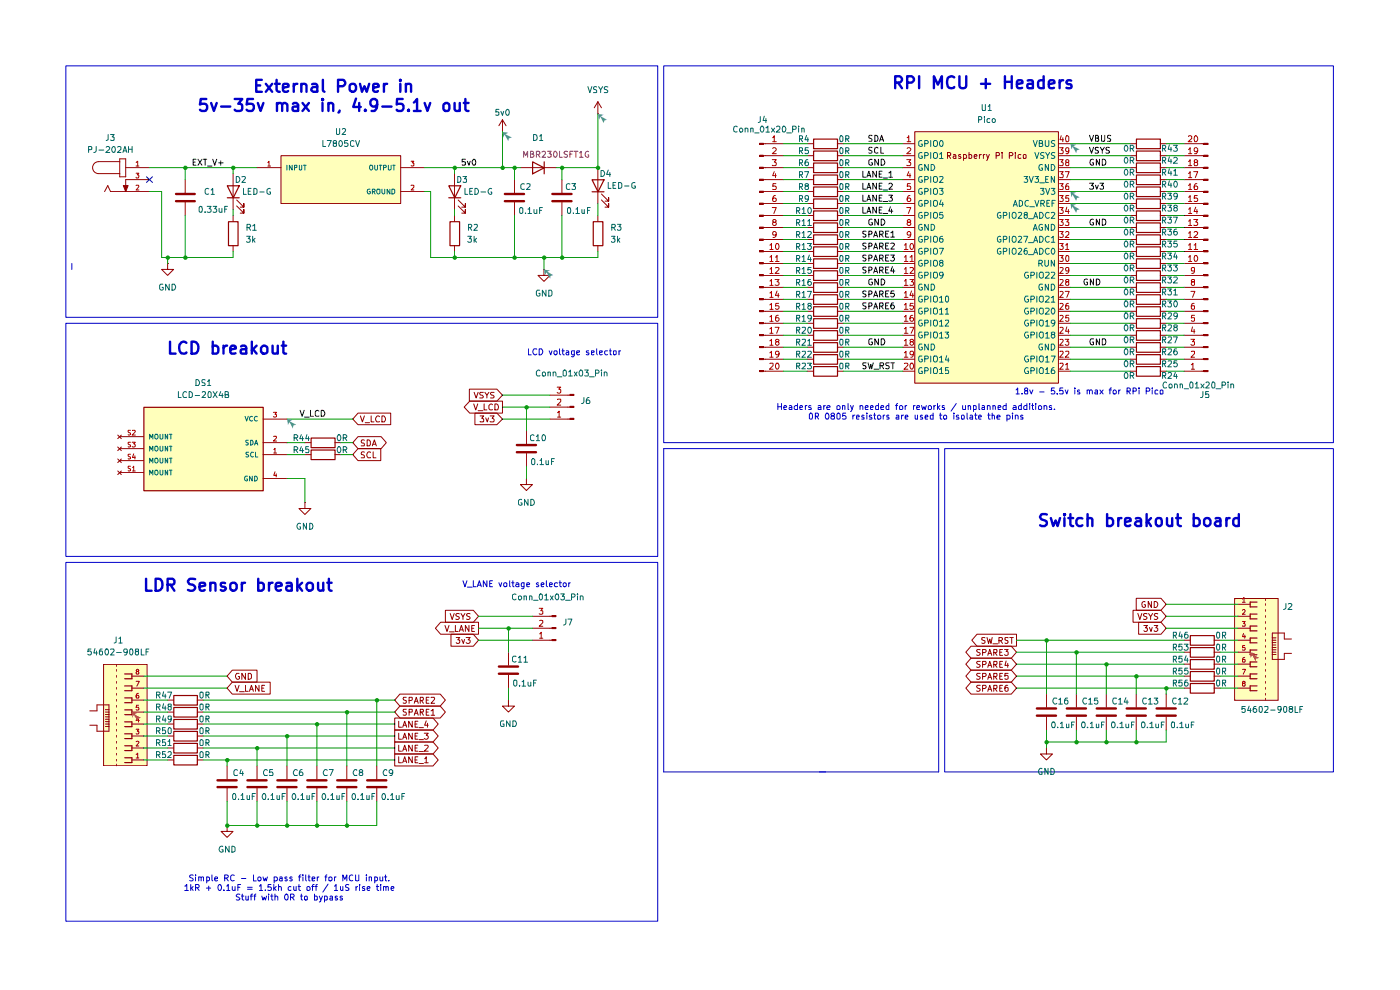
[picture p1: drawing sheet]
<svg xmlns="http://www.w3.org/2000/svg" width="297mm" height="210mm" viewBox="0 0 297 210" stroke-linecap="round" stroke-linejoin="round" font-family="sans-serif">
<g fill="#ffb">
<path d="M22 140.9h9.2v21.5h-9.2z"/>
<path d="M30.5 86.4h25.3v17.7h-25.3z"/>
<path d="M59.6 33.1h25.4v10.1h-25.4z"/>
<path d="M261.9 127h9.2v21.5h-9.2z"/>
<path d="M194.1 28h30.5v53.3h-30.5z"/>
</g>
<path d="M48.2 39.4h2.6l-1.3 2.6zM48.2 42h2.6M48.5 47h2v5.1h-2zM66 95.5h5.1v2h-5.1zM66 92.9h5.1v2.1h-5.1z" fill="none" stroke="#910000" stroke-width=".25"/>
<g fill="none" stroke="#910000" stroke-width=".21">
<path d="M39.3 38.1v2.8M49.4 36.8v7.6M35.6 55.9v1.2h1.2l-1.2 1.3-1.3-1.3h1.3M35.6 55.9h.1M39.3 42.9v2.8M49.4 45.7v1.3M49.4 52.1v1.2M50.2 43.7l1.5 1.5v-.8v.8h-.7M50.2 42.4l1.5 1.5v-.7v.7h-.7M64.7 96.4h1.3M64.7 93.9h1.3M71 96.4h1.3"/>
<path d="M71 93.9h1.3M93.5 132h8v2.5h-8l-1.1-1.2zM94.4 132.7l.4 1.2 .4-1.2M94.5 129.5h5.9l1.1 1.2-1.1 1.3h-5.9zM95.3 134h1.1M95.5 130.1l.4 1.3 .5-1.3M95.7 134.5h4.7l1.1 1.3-1.1 1.3h-4.7zM96.6 132.7v1.2h.6M96.8 135.2h.7l-.4 .5h.4v.7l-.6 .1-.1-.2M97.5 133.9l.4-1.2 .4 1.2M97.5 130.2h-.7a.57 .57 0 0 0 .6 .7l.1 .2-.3 .3-.5-.1M97.6 133.6h.6"/>
<path d="M97.8 130.1l.4 .7 .4-.7M98 135.6l.3 .9 .3-.9M98.2 130.8v.6M98.9 135.2h.8l-.4 .5 .4 .2v.3l-.2 .3-.6-.2M99.5 132.7v1.2l-.8-1.2v1.2M99.7 130.2h-.6a.57 .57 0 0 0 .6 .7v.2l-.2 .3-.5-.1M100.1 133.3h.4M100.7 132.7h-.6v1.2h.6M107.9 138.3v2.8M116.7 133.3h.4M116.7 130.7h.4M116.7 135.8h.4"/>
<path d="M117.1 130.6h.8v.2h-.8zM83.7 159.9h8.2l1.1 1.3-1.1 1.3h-8.2zM83.7 154.9h8.2l1.1 1.2-1.1 1.3h-8.2zM83.7 152.3h8.2l1.1 1.3-1.1 1.3h-8.2zM83.7 157.4h8.2l1.1 1.3-1.1 1.2h-8.2zM84.6 155.5v1.3h.6M84.6 153v1.3h.6M84.6 158.1v1.2h.6M84.8 149.8h8.6l1.1 1.2-1.1 1.3h-8.6l-1.1-1.3zM84.8 147.2h8.6l1.1 1.3-1.1 1.3h-8.6l-1.1-1.3zM85.4 156.8l.5-1.3 .4 1.3M85.4 154.3l.5-1.3 .4 1.3"/>
<path d="M85.4 159.3l.5-1.2 .4 1.2M85.6 156.4h.6M85.6 153.8h.6M85.6 158.9h.6M86.2 150.5h-.6l-.1 .1 .1 .4 .6 .2v.4l-.2 .1-.5-.1M86.2 147.9h-.6a.56 .56 0 0 0 .6 .8v.3l-.2 .2-.5-.1M86.8 151h.6l.1-.5h-.7v1.2M86.8 148.6l.6-.1 .1-.5-.7-.1v1.3M87.5 155.5v1.3l-.8-1.3v1.3M87.5 153v1.3l-.8-1.3v1.3M87.5 158.1v1.2l-.8-1.2v1.2M87.9 151.7l.4-1.2 .4 1.2"/>
<path d="M87.9 149.2l.4-1.3 .4 1.3M88 151.3h.6M88 148.8h.6M88.1 156.1h.4M88.1 153.6h.4M88.1 158.7h.4M88.6 155.5h-.5v1.3h.5M88.6 153h-.5v1.3h.5M88.6 158.1h-.5v1.2h.5M88.9 156.9h.9M88.9 154.3h.9M88.9 159.4h.9"/>
<path d="M89.2 151h.5v-.5h-.5v1.2M89.2 148.6l.5-.1v-.6h-.5v1.3M89.4 151l.4 .7M89.4 148.6l.4 .6M90 155.5h.8l-.4 .5 .4 .2v.3l-.2 .3-.6-.2M90.1 158.2l.6-.1 .1 .3-.8 .9h.8M90.4 152.9l-.3 .9h.7M90.4 151h.4M90.4 148.5h.4M90.7 153.4v.9M91 150.5h-.6v1.2h.6M91 147.9h-.6v1.3h.6"/>
<path d="M91.4 150.8l.5-.3v1.2M91.4 148l.7-.1 .1 .3-.8 1h.8M91.4 151.7h.8M107.9 148.5v1.3h1.2l-1.2 1.2-1.3-1.2h1.3M107.9 148.5h.1M107.9 143.2v2.8M79.9 162.5v2.8M79.9 167.2v2.8M84.6 160.5v1.3h.6M85.4 161.8l.5-1.3 .4 1.3M85.6 161.5h.6M87.5 160.5v1.3l-.8-1.3v1.3"/>
<path d="M88.1 161.2h.4M88.6 160.5h-.5v1.3h.5M88.9 162h.9M90.1 161l.3-.5v1.3M90.1 161.8h.7"/>
</g>
<path d="M63.7 87l.4 1.3 .4-1.3M64.6 88.5h1M65.9 87v1.3h.6M67.6 87.2l-.3-.2-.4 .4v.7l.2 .2 .5-.1M68.2 87a.71 .71 0 0 1 .7 .5 .71 .71 0 0 1-.2 .8h-.5z" fill="none" stroke="#0f0f0f" stroke-width=".21"/>
<path d="M37.3 42.7h4M37.3 41.1h4M105.8 142.9h4.1M105.8 141.4h4.1M77.9 167h4.1M77.9 165.5h4.1" fill="none" stroke="#910000" stroke-width=".51"/>
<path d="M117.1 130.6h.8v.2h-.8z" fill="#910000"/>
<path d="M117.1 133.1h.8v.2h-.8z" fill="none" stroke="#910000" stroke-width=".21"/>
<path d="M117.1 133.1h.8v.2h-.8z" fill="#910000"/>
<path d="M117.1 135.6h.8v.3h-.8z" fill="none" stroke="#910000" stroke-width=".21"/>
<path d="M117.1 135.6h.8v.3h-.8z" fill="#910000"/>
<g fill="none" stroke="#910000" stroke-width=".21">
<path d="M25 99.9l.7 .8M25 92.3l.7 .7M25 94.8l.7 .8M25 97.4l.7 .7M25.4 92.6h5.1M25.4 95.2h5.1M25.4 97.7h5.1M25.7 99.9l-.7 .8M25.7 92.3l-.7 .7M25.7 94.8l-.7 .8M25.7 97.4l-.7 .7M55.8 96.4h5.1"/>
<path d="M55.8 93.9h5.1M55.8 88.9h5.1M75.9 95.2h4.9v2.5h-4.9l-1.1-1.3zM75.9 92.6h5l1.1 1.3-1.1 1.3h-5l-1.1-1.3zM77.3 95.9l-.4-.1-.3 .3 .1 .3 .6 .3v.3l-.7 .1M77.3 93.4l-.4-.1-.3 .3 .1 .3 .6 .2v.4l-.7 .1M77.9 93.3a.52 .52 0 0 1 .7 .3v.7l-.2 .3h-.5zM78.6 96v-.1a.66 .66 0 0 0-.8 .4 .66 .66 0 0 0 .3 .8l.5-.1M79 94.6l.4-1.3 .4 1.3M79.1 94.2h.6M79.2 95.8v1.3h.6M111.7 91.4v2.7"/>
<path d="M111.7 96.2v2.8M120.5 88.9h.4M120.5 83.8h.4M120.5 86.4h.4M120.9 83.7h.9v.2h-.9zM25.4 100.2h5.1M55.8 101.5h5.1M64.7 106.6v1.3h1.3l-1.3 1.2-1.3-1.2h1.3M64.7 106.6h.1M112.9 135.8h3.8M112.9 133.3h3.8M112.9 130.7h3.8"/>
<path d="M19 150.8h1.6v-1.3h2.5v5.6h-2.5v-1.3h-1.6M22 140.9h9.2v21.5h-9.2zM22.4 150.5h.7M22.4 151h.7M22.4 151.6h.7M22.4 152.1h.7M22.4 152.6h.7M22.4 153.1h.7M22.4 153.6h.7M22.4 154.1h.7M24.7 140.9v.5M24.7 141.9v.6"/>
<path d="M24.7 143.2v.5M24.7 144.5v.5M24.7 145.8v.5M24.7 147v.5M24.7 148.3v.5M24.7 149.6v.5M24.7 150.8v.5M24.7 152.1v.5M24.7 153.4v.5M24.7 154.6v.6M24.7 155.9v.5M24.7 157.2v.5"/>
<path d="M24.7 158.5v.5M24.7 159.7v.5M27.9 151h2.6M27.9 153.6h2.6M27.9 158.7h2.6M27.9 156.1h2.6M27.9 148.5h2.6M27.9 146h2.6M27.9 143.4h2.6M35.6 151h1.2M35.6 153.6h1.2M35.6 158.7h1.2"/>
<path d="M35.6 156.1h1.2M35.6 148.5h1.2M41.8 151h1.3M41.8 153.6h1.3M41.8 158.7h1.3M41.8 156.1h1.3M41.8 148.5h1.3M49.3 142.2h5.2v2.5h-5.2l-1.1-1.3zM49.3 144.7h8v2.5h-8l-1.1-1.2zM49.9 145.4l.4 1.2 .4-1.2M50.7 142.8h-.5a.66 .66 0 0 0-.2 .8 .66 .66 0 0 0 .7 .4l.1-.5h-.3M50.8 146.7h1"/>
<path d="M52.1 142.8v1.3l-.8-1.3v1.3M52.1 145.4v1.2h.6M52.7 142.8h.4l.2 .3v.7l-.4 .3h-.2zM52.9 146.6l.4-1.2 .5 1.2M53.1 146.2h.6M54.9 145.4v1.2l-.7-1.2v1.2M55.5 146h.5M56.1 145.4h-.6v1.2h.6M24.7 161v.5M24.7 162v.5M27.9 161.2h2.6M35.6 161.2h1.2"/>
<path d="M41.8 161.2h1.3M48.2 175.1v1.3h1.2l-1.2 1.2-1.3-1.2h1.3M48.2 175.1h.1M48.2 162.5v2.8M48.2 167.2v2.8M54.5 162.5v2.8M54.5 167.2v2.8M60.9 162.5v2.8M60.9 167.2v2.8M67.2 162.5v2.8M67.2 167.2v2.8M73.6 162.5v2.8"/>
<path d="M73.6 167.2v2.8"/>
</g>
<g fill="none" stroke="#b90000" stroke-width=".21">
<path d="M27.7 98.9l-.5 .1v.2l.5 .3v.3h-.5M27.7 91.3l-.5 .1v.2l.5 .3v.3h-.5M27.7 93.8l-.5 .1v.2l.5 .3v.3h-.5M27.7 96.4h-.5v.3l.5 .2v.4h-.5M28 93.8h.7l-.3 .3 .2 .1 .1 .5-.3 .1-.4-.1M28.1 99.1l.3-.2v1M28.1 91.4l.5-.1 .1 .2-.7 .8h.7M28.1 99.9h.6M28.4 96.3l-.3 .7h.6M28.6 96.7v.7M58 87.5h.7l-.4 .4h.3l.1 .4-.3 .2-.4-.1M58.1 95.3l.2-.2v1"/>
<path d="M58.1 92.6l.5-.1 .1 .3-.7 .8h.7M58.1 96.1h.6M58.3 100.1l-.2 .7h.6M58.6 100.5v.7M114.4 129h.7l-.4 .5 .4 .1v.6h-.7M114.5 134.5l.3-.4v1.3M114.5 131.7h.6v.4l-.7 .7h.7M114.5 135.4h.6M28.9 157.3l.4-.1 .2 .2-.6 .8h.6M28.9 154.7h.6l-.4 .4h.3l.1 .4-.2 .2-.4-.1M28.9 144.5h.6l-.5 1M29 142.4l-.1-.2 .1-.1 .3-.1 .2 .2-.1 .2-.4 .1v.5h.4l.1-.3-.2-.3"/>
<path d="M29.1 152.1l-.2 .7h.6M29.4 149.6h-.4l-.1 .5 .5-.1v.6l-.5-.1M29.4 147.1l-.4 .1a.74 .74 0 0 0 0 .9h.4l.1-.4-.1-.2h-.4l-.1 .2M29.4 152.5v.7M28.9 160l.3-.2v1M28.9 160.8h.6"/>
</g>
<g fill="none" stroke="#910000" stroke-width=".25">
<path d="M30.5 86.4h25.3v17.7h-25.3zM26.5 143h1.5v1h-1.5M26.5 145.5h1.5v1h-1.5M26.5 148h1.5v1.1h-1.5M26.5 150.6h1.5v1h-1.5M26.5 153.1h1.5v1h-1.5M26.5 155.7h1.5v1h-1.5M26.5 158.2h1.5v1h-1.5M36.9 157.7h5v2h-5zM36.9 155.2h5v2h-5zM36.9 150.1h5v2h-5zM36.9 147.5h5v2.1h-5z"/>
<path d="M36.9 152.6h5v2h-5zM26.5 160.7h1.5v1.1h-1.5M36.9 160.2h5v2.1h-5z"/>
</g>
<path d="M109.6 95.9h4.1M109.6 94.4h4.1M46.1 167h4.1M46.1 165.5h4.1M52.5 167h4.1M52.5 165.5h4.1M58.8 167h4.1M58.8 165.5h4.1M65.2 167h4.1M65.2 165.5h4.1M71.5 167h4.1M71.5 165.5h4.1" fill="none" stroke="#910000" stroke-width=".51"/>
<g fill="none" stroke="#006665" stroke-width=".21">
<path d="M31.7 93.1v-1l.4 .7 .3-.7v1M31.7 95.7v-1l.4 .6 .3-.6v1M31.7 98.2v-1l.4 .7 .3-.7v1M32.9 99.9l.1-.2h.4a.66 .66 0 0 1-.1 1.1l-.4-.2zM32.9 92.3l.1-.2h.4a.66 .66 0 0 1-.1 1l-.4-.1zM32.9 94.8l.1-.1h.4a.66 .66 0 0 1-.1 1l-.4-.2zM32.9 97.4l.1-.2h.4a.66 .66 0 0 1-.1 1l-.4-.2zM34 99.7v.9l.1 .2 .4-.2v-.9M34 92.1v.9l.1 .1 .4-.1v-.9M34 94.7v.8l.1 .2 .4-.2v-.8M34 97.2v.8l.1 .2 .4-.2v-.8M35.6 99.7v1.1l-.5-1.1v1.1"/>
<path d="M35.6 92.1v1l-.5-1v1M35.6 94.7v1l-.5-1v1M35.6 97.2v1l-.5-1v1M35.9 99.7h.6M35.9 92.1h.6M35.9 94.7h.6M35.9 97.2h.6M36.2 92.1v1M36.2 94.7v1M36.2 97.2v1M36.2 99.7v1.1M52 88.3l.3 1 .4-1"/>
<path d="M52.7 93.4l-.5 .1v.2l.5 .3v.3h-.5M52.7 95.9h-.5v.2l.1 .3 .4 .2v.2l-.1 .1h-.4M53.2 93.4h.3l.2 .2v.5l-.4 .3h-.1zM53.6 88.4a.47 .47 0 0 0-.7 .4 .47 .47 0 0 0 .7 .4M53.8 96l-.5-.1-.1 .3v.5l.3 .2h.3M54 94.4l.4-1 .3 1M54.1 94.1h.5M54.2 95.9v1h.5M54.6 88.4a.47 .47 0 0 0-.7 .4 .47 .47 0 0 0 .7 .4M31.7 100.8v-1.1l.4 .7 .3-.7v1.1M52.5 101h-.4l-.2 .3v.5l.3 .2 .3-.1v-.3h-.2M53.5 101v1l-.6-1v1"/>
<path d="M54 101h.4a.55 .55 0 0 1 .2 .7 .55 .55 0 0 1-.6 .3z"/>
</g>
<path d="M120.9 83.7h.9v.2h-.9z" fill="#910000"/>
<path d="M120.9 86.2h.9v.2h-.9z" fill="none" stroke="#910000" stroke-width=".21"/>
<path d="M120.9 86.2h.9v.2h-.9z" fill="#910000"/>
<path d="M120.9 88.7h.9v.3h-.9z" fill="none" stroke="#910000" stroke-width=".21"/>
<path d="M120.9 88.7h.9v.3h-.9z" fill="#910000"/>
<path d="M25.4 34.3h-4.5a1.27 1.27 0 0 0-1.3 1.3 1.27 1.27 0 0 0 1.3 1.2h4.5M25.4 33.7h1.3v3.8h-1.3zM26.2 39.4h1l-.5 1.2zM26.7 38.1v2.5M22.2 40.6l.7-1.2 .6 1.2h3.2M116.7 88.9h3.8M116.7 86.4h3.8M116.7 83.8h3.8" fill="none" stroke="#910000" stroke-width=".21"/>
<path d="M118.2 82.1h.8l-.5 .4 .5 .2v.5l-.3 .2h-.3l-.2-.2M118.3 87.5l.3-.3v1.3M118.3 84.8l.6-.1 .1 .5-.8 .7h.8M118.3 88.5h.7" fill="none" stroke="#b90000" stroke-width=".21"/>
<path d="M41 34.4h.4M41.6 33.8h-.6v1.3h.6M42 33.8l.8 1.3M42.8 33.8l-.8 1.3M43.2 33.8h.7M43.5 33.8v1.3M44 35.2h1M45.1 33.8l.5 1.3 .4-1.3M46.4 34.5h.9M46.8 34.1v1" fill="none" stroke="#0f0f0f" stroke-width=".21"/>
<path d="M26.2 39.4h1l-.5 1.2z" fill="#910000"/>
<g fill="none" stroke="#910000" stroke-width=".21">
<path d="M26.7 35.6h5M26.7 38.1h5M54.5 35.6h5.1M59.6 33h25.4v10.2h-25.4zM85 35.6h5.1M96.4 36.8v7.6M106.6 27.9h.1M106.6 25.4l-.8 1.3M106.6 25.4v2.5M106.6 25.4l.8 1.3M109.1 38.1v2.8M110.4 35.6h7.5"/>
<path d="M119.2 38.1v2.8M126.8 24.1h.1M126.8 21.6v2.5M126.8 35.6v7.6M126.8 21.6l-.7 1.3M126.8 21.6l.8 1.3M162 35.6h.4M162 38.1h.4M162 33h.4M162 30.5h.4M171.3 35.6h1.3M171.3 38.1h1.3"/>
<path d="M171.3 33h1.3M177.6 35.6h1.3M177.6 38.1h1.3M177.6 33h1.3M191.5 35.6h2.6M191.5 38.1h2.6M191.5 33h2.6M191.5 30.5h2.6M194.1 27.9h30.4v53.4h-30.4zM201 33l.7-.1v-.4l-.7-.2v1.3M201.3 33l.4 .6M202.3 32.9l.3-.1 .2 .1v.7"/>
<path d="M202.8 33.1h-.4l-.2 .3 .2 .2 .4-.1M203.8 32.9h-.4v.2l.3 .1 .2 .2-.2 .2-.3-.1M204.4 32.9l.4-.1 .3 .2-.1 .5h-.6M204.4 32.8v1.2M205.6 32.9l.3-.1 .3 .2-.1 .5h-.5M205.6 32.3v1.3M206.7 33.2l.6-.1-.2-.3-.4 .1v.5l.1 .2 .4-.1M207.8 32.8v.8M208.2 32.8l-.4 .2M208.6 32.8v.8M209 32.8l-.4 .2M209.3 32.8l.2 .8"/>
<path d="M209.9 32.8l-.4 1.2h-.2M211.3 33l.7-.1v-.4l-.2-.2h-.5v1.3M212.6 32.3v.2M212.6 32.8v.8M214.1 33l.7-.1 .1-.3-.3-.3h-.5v1.3M215.4 32.3v.2M215.4 32.8v.8M216.6 32.9l-.4-.1-.2 .1v.6h.6M217.1 32.9l.4-.1 .2 .1v.6h-.6zM224.5 35.6h2.6M224.5 38.1h2.6M224.5 33h2.6"/>
<path d="M224.5 30.5h2.6M26.7 40.6h5M85 40.6h5.1M96.4 45.7v1.3M96.4 52.1v1.2M97.2 43.7l1.5 1.5v-.8v.8h-.7M97.2 42.4l1.5 1.5v-.7v.7h-.7M109.1 42.9v2.8M115.4 57.1v1.3h1.3l-1.3 1.3-1.3-1.3h1.3M115.4 57.1h.1M119.2 42.9v2.8M126.8 45.7v1.3"/>
<path d="M126.8 52.1v1.2M127.6 42.4l1.5 1.5v-.7v.7h-.7M127.6 41.1l1.5 1.6v-.8v.8h-.7M162 40.6h.4M162 43.2h.4M162 45.7h.4M162 48.3h.4M162 53.3h.4M162 50.8h.4M162 55.9h.4M162 58.4h.4M171.3 40.6h1.3"/>
<path d="M171.3 43.2h1.3M171.3 45.7h1.3M171.3 48.3h1.3M171.3 53.3h1.3M171.3 50.8h1.3M171.3 55.9h1.3M177.6 40.6h1.3M177.6 43.2h1.3M177.6 45.7h1.3M177.6 48.3h1.3M177.6 53.3h1.3M177.6 50.8h1.3"/>
<path d="M177.6 55.9h1.3M191.5 40.6h2.6M191.5 43.2h2.6M191.5 45.7h2.6M191.5 48.3h2.6M191.5 53.3h2.6M191.5 50.8h2.6M191.5 55.9h2.6M191.5 58.4h2.6M224.5 40.6h2.6M224.5 43.2h2.6M224.5 45.7h2.6"/>
<path d="M224.5 48.3h2.6M224.5 53.3h2.6M224.5 50.8h2.6M224.5 55.9h2.6M224.5 58.4h2.6M161.1 78.6h.9v.2h-.9zM162 61h.4M162 63.5h.4M162 66h.4M162 68.6h.4M162 71.1h.4M162 73.7h.4"/>
<path d="M162 76.2h.4M162 78.7h.4M191.5 61h2.6M191.5 63.5h2.6M191.5 66h2.6M191.5 68.6h2.6M191.5 71.1h2.6M191.5 73.7h2.6M191.5 76.2h2.6M191.5 78.7h2.6M224.5 61h2.6M224.5 63.5h2.6"/>
<path d="M224.5 66h2.6M224.5 68.6h2.6M224.5 71.1h2.6M224.5 73.7h2.6M224.5 76.2h2.6M224.5 78.7h2.6M75.9 87.6h7v2.5h-7l-1.1-1.2zM76.5 88.2l.4 1.3 .4-1.3M77.5 89.7h.9M78.7 88.2v1.3h.6M80.5 88.4a.57 .57 0 0 0-.8 0 .57 .57 0 0 0 .1 .8l.1 .3 .6-.1M81 88.2a.71 .71 0 0 1 .8 .5 .71 .71 0 0 1-.3 .8h-.5z"/>
<path d="M99.6 82.5h5.8l1.2 1.3-1.2 1.3h-5.8zM99.7 85.1h6.9v2.5h-6.9l-1.2-1.2zM100.5 85.7l.4 1.3 .4-1.3M100.6 83.2l.4 1.2 .4-1.2M100.8 87.6h4.6l1.2 1.3-1.2 1.2h-4.6zM101.4 87.1h1M101.9 88.2h.7l-.4 .5 .4 .3-.1 .5-.6-.1M102.5 83.2h-.6v.5l.4 .1 .2 .4-.1 .2h-.6M102.7 85.7v1.3h.6M102.9 83.2l.4 .6 .4-.6M103 88.6l.4 .9 .2-.9M103.3 83.8v.6"/>
<path d="M104 88.2h.8l-.4 .5 .4 .3v.3l-.2 .2-.6-.1M104.5 85.9l-.4-.2-.4 .3v.7l.3 .3 .5-.1M104.8 83.2h-.6l-.1 .2 .2 .4h.3l.2 .3-.2 .3h-.5M105 85.7a.71 .71 0 0 1 .7 .4 .71 .71 0 0 1-.2 .9h-.5zM111.7 101.5v1.3h1.2l-1.2 1.3-1.3-1.3h1.3M111.7 101.5h.1M206 139.6h8.5l1.1 1.3-1.1 1.3h-8.5l-1.1-1.3zM206 137.1h8.5l1.1 1.2-1.1 1.3h-8.5l-1.1-1.3zM207.3 134.5h8.3v2.6h-8.3l-1.1-1.3zM207.9 137.8h-.6l-.1 .3 .6 .3 .1 .4-.2 .2-.5-.1M208.4 138.4h.6l.2-.2-.1-.4h-.7v1.2M209 135.3h-.7v.4l.7 .3-.1 .4h-.6"/>
<path d="M209.4 135.2l.3 1.3 .3-.9 .2 .9 .3-1.3M209.5 139l.5-1.2 .4 1.2M209.6 138.6h.6M210.7 136.6h1M210.8 138.4h.5l.2-.1v-.5h-.7v1.2M211.1 138.4l.4 .6M211.9 135.9h.5l.3-.3-.1-.3-.7-.1v1.3M212.1 138.3h.4M212.3 135.9l.4 .6M212.7 137.8h-.6v1.2h.6M213.1 137.8h.8l-.5 .4 .5 .1v.6l-.3 .1h-.3l-.2-.1M213.9 135.3h-.7v.4l.6 .2 .1 .2-.3 .4-.4-.1"/>
<path d="M214.2 135.2h.8M214.6 135.2v1.3M240.4 129.5h5.9l1.1 1.2-1.1 1.3h-5.9zM241 126.9h5.3l1.1 1.3-1.1 1.3h-5.3zM241.4 130.1l.4 1.3 .4-1.3M241.6 132h4.7l1.1 1.3-1.1 1.2h-4.7zM242.7 132.7h.7l-.4 .5h.3l.1 .1-.1 .6h-.5l-.1-.1M242.9 127.7a.61 .61 0 0 0-.7 .3 .61 .61 0 0 0 .1 .7l.4 .2 .2-.1 .1-.5h-.3M243.3 130.2h-.6a.57 .57 0 0 0 .5 .7l.1 .2-.2 .3-.5-.1M243.7 130.1l.4 .7 .4-.7M243.8 133.1l.4 .8 .2-.8M244.1 130.8v.6"/>
<path d="M244.3 127.6v1.3l-.7-1.3v1.3M244.9 132.7h.7l-.4 .5 .4 .1v.4l-.2 .2h-.4l-.1-.1M244.9 127.6a.65 .65 0 0 1 .7 .6 .65 .65 0 0 1-.7 .7zM245.6 130.2h-.7a.57 .57 0 0 0 .6 .7l.1 .2-.2 .3-.5-.1M251.2 138.3h1.3M251.2 135.8h1.3M257.6 138.3h1.2M257.6 135.8h1.2M261.9 127h9.2v21.5h-9.2zM262.6 138.3h2.6M262.6 135.8h2.6M262.6 128.2h2.6"/>
<path d="M262.6 130.7h2.6M262.6 133.3h2.6M268.4 127v.5M268.4 128v.5M268.4 129.2v.6M268.4 130.5v.5M268.4 131.8v.5M268.4 133.1v.5M268.4 134.3v.5M268.4 135.6v.5M268.4 136.9v.5M268.4 138.1v.5"/>
<path d="M268.4 139.4v.5M269.9 138.3h.8M269.9 138.9h.8M269.9 137.8h.8M269.9 137.3h.8M269.9 136.8h.8M269.9 136.3h.8M269.9 135.8h.8M269.9 135.3h.8M274 135.6h-1.5v-1.3h-2.6v5.6h2.6v-1.3h1.5M206 142.2h8.5l1.1 1.2-1.1 1.3h-8.5l-1.1-1.3zM206 144.7h8.5l1.1 1.3-1.1 1.2h-8.5l-1.1-1.2z"/>
<path d="M207.9 142.8h-.6l-.1 .3 .2 .3 .5 .3v.1l-.2 .3-.5-.1M207.9 145.4h-.6l-.1 .2 .2 .4 .5 .2v.2l-.2 .2h-.5M207.9 140.3h-.6l-.1 .2 .2 .4 .5 .2v.2l-.2 .3-.5-.1M208.4 143.5h.6l.2-.2-.1-.4-.7-.1v1.3M208.4 146h.6l.2-.2-.1-.3-.7-.1v1.2M208.4 141h.6l.2-.3-.1-.3-.7-.1v1.3M209.5 144.1l.5-1.3 .4 1.3M209.5 146.6l.5-1.2 .4 1.2M209.5 141.6l.5-1.3 .4 1.3M209.6 143.7h.6M209.6 146.2h.6M209.6 141.1h.6"/>
<path d="M210.8 143.5h.5l.2-.2v-.4l-.7-.1v1.3M210.8 146h.5l.2-.1v-.4l-.7-.1v1.2M210.8 141h.5l.2-.2v-.4l-.7-.1v1.3M211.1 143.5l.4 .6M211.1 146l.4 .6M211.1 141l.4 .6M212.1 143.4h.4M212.1 146h.4M212.1 140.9h.4M212.7 142.8h-.6v1.3h.6M212.7 145.4h-.6v1.2h.6M212.7 140.3h-.6v1.3h.6"/>
<path d="M213.4 140.2l-.2 .9h.8M213.8 145.4h-.4l-.2 .2v.9l.2 .1 .5-.1-.1-.6-.4-.1-.2 .2M213.8 140.7v.9M213.9 142.8h-.7v.6l.2-.1 .5 .1-.1 .6-.4 .1-.2-.2M222 158.7v1.2h1.3l-1.3 1.3-1.3-1.3h1.3M222 158.7h.1M222 147.2v2.8M222 152.1v2.8M228.3 147.2v2.8M228.3 152.1v2.8M234.7 147.2v2.8M234.7 152.1v2.8"/>
<path d="M241 147.2v2.8M241 152.1v2.8M247.4 147.2v2.8M247.4 152.1v2.8M251.2 143.4h1.3M251.2 146h1.3M251.2 140.9h1.3M257.6 143.4h1.2M257.6 146h1.2M257.6 140.9h1.2M262.6 143.4h2.6M262.6 146h2.6"/>
<path d="M262.6 140.9h2.6M268.4 140.7v.5M268.4 141.9v.6M268.4 143.2v.5M268.4 144.5v.5M268.4 145.8v.5M268.4 147v.5M268.4 148v.5"/>
</g>
<g fill="none" stroke="#b90000" stroke-width=".21">
<path d="M28.9 34.5l.3-.3v1M28.9 39.4l.5-.1 .1 .2-.6 .8h.6M28.9 36.7h.6l-.4 .4 .4 .2-.1 .4-.4 .1-.1-.2M28.9 35.2h.6M56.8 34.5l.3-.3v1M56.8 35.2h.6M87.2 39.4h.6v.3l-.6 .6h.6M87.2 34.2h.6l-.3 .3 .3 .1v.5h-.6M192.4 33.9h.8l-.4 .5 .4 .2-.1 .5h-.7M192.4 29.2l.4-.4v1.3M192.4 31.5l.2-.2h.4l.2 .4-.8 .9h.8M192.4 30.1h.8"/>
<path d="M192.8 36.4l-.4 .9h.8M193 36.8v.9M193.1 38.9h-.6l-.1 .6h.7v.6h-.7M224.8 38.9h.8l-.5 .6 .5 .2-.1 .5-.7-.1M224.8 36.4h.8l-.5 .5 .5 .3-.1 .5-.7-.1M224.8 33.9h.8l-.5 .5 .5 .2-.1 .5h-.7M224.8 31.3h.8l-.5 .5 .5 .3-.1 .5-.7-.1M225.1 28.8l-.2 .8h.7M225.5 29.2v.9M226 36.4h.8l-.5 1.3M226.3 34.5l-.2-.4v-.1l.5-.1 .1 .4-.1 .2h-.5v.6h.6v-.6h-.1M226.3 28.8l.4 .2v.8l-.1 .3h-.4l-.1-.5v-.6z"/>
<path d="M226.7 38.9a.82 .82 0 0 0-.6 1.3l.6-.1v-.6h-.4l-.2 .2M226.7 31.9l-.1 .3-.5-.1v-.7l.5-.1 .1 .2v.8l-.1 .3h-.5M191.9 52l.3-.4v1.3M191.9 54.5l.3-.3v1.3M191.9 57.1l.3-.4v1.3M191.9 59.6l.3-.3v1.2M191.9 52.9h.7M191.9 55.5h.7M191.9 58h.7M192.4 44h.8l-.5 1.3M192.7 47.2l-.3-.4 .3-.2h.3l.2 .3-.8 .4v.3l.3 .2h.4l.1-.2v-.3l-.2-.1M193 54.5l.5-.3v1.3"/>
<path d="M193 56.8l.5-.1 .3 .3-.8 1h.8M193 59.3h.8l-.4 .5h.2l.2 .2-.1 .5h-.7M193 41.5a.72 .72 0 0 0-.5 .5 .72 .72 0 0 0 .2 .8l.4-.1a.42 .42 0 0 0 0-.6 .42 .42 0 0 0-.6 0l-.1 .1M193 55.5h.8M193.2 51.7a.61 .61 0 0 1 .7 .5 .61 .61 0 0 1-.4 .7l-.3-.1-.2-.4zM193.2 49.7l-.2 .2h-.4l-.2-.2v-.3l.3-.3h.3a.92 .92 0 0 1 0 1.2l-.4 .1M224.8 54.2h.8l-.5 .5h.4v.7h-.7M224.8 51.6h.8l-.5 .6h.4v.6h-.7M224.8 49.1h.8l-.5 .5 .4 .1v.6h-.7M224.8 46.6h.8l-.5 .5 .4 .1v.6h-.7M224.8 44h.8l-.5 .5 .4 .1v.6h-.7M224.8 41.5h.8l-.5 .5 .4 .1v.6h-.7"/>
<path d="M224.9 59.4l.4-.1 .3 .3-.8 .9h.8M224.9 56.8l.4-.1 .3 .4-.8 .9h.8M226 46.6h.7l-.4 .5 .4 .1v.6h-.7M226.1 52l.3-.4v1.3M226.1 49.3l.1-.2h.4l.1 .2v.4l-.7 .7h.7M226.1 52.9h.6M226.1 54.3l.4-.1 .2 .2v.8l-.2 .3-.4-.1zM226.3 59.8l-.2-.2v-.2h.6v.3l-.4 .1-.2 .2v.5h.2h.4v-.6l-.1-.1M226.3 43.9l-.2 1h.7M226.7 44.4v.9M226.7 57.2v.3h-.6v-.7h.6v.9l-.1 .2-.5 .1M226.7 41.5h-.6v.6h.6v.6h-.6"/>
<path d="M191.9 62.1l.3-.3v1.3M191.9 64.7l.3-.4v1.3M191.9 67.2l.3-.3v1.3M191.9 69.8l.3-.4v1.3M191.9 72.3l.3-.3v1.2M191.9 74.8l.3-.3v1.3M191.9 77.1l.5-.1 .2 .4-.8 .9h.8M191.9 60.5h.7M191.9 63.1h.7M191.9 65.6h.7M191.9 68.2h.7M191.9 70.7h.7"/>
<path d="M191.9 73.2h.7M191.9 75.8h.7M193 69.4h.9l-.6 1.3M193.2 77h.4a.76 .76 0 0 1-.2 1.3l-.2-.2a.87 .87 0 0 1 0-1.1zM193.3 72.5l-.3-.3 .1-.1h.6v.3l-.4 .1-.3 .2v.3l.3 .2h.2l.3-.2v-.3l-.3-.2M193.4 61.7l-.4 1h.9M193.6 66.9l-.4 .1a.92 .92 0 0 0 .1 1.2h.2l.3-.3v-.3l-.2-.2h-.4l-.2 .2M193.6 62.2v.9M193.7 64.3h-.6l-.1 .6h.6l.2 .1v.4l-.3 .2h-.3l-.2-.2M193.8 75l-.1 .2a.42 .42 0 0 1-.6-.1 .42 .42 0 0 1 .1-.6l.5 .1 .1 .6a.58 .58 0 0 1-.6 .6M224.9 77.1l.6-.1 .1 .4-.8 .9h.8M224.9 74.6l.6-.1 .1 .3-.8 1h.8"/>
<path d="M224.9 72.1l.4-.1 .3 .3-.8 .9h.8M224.9 69.5l.4-.1 .3 .4-.8 .9h.8M224.9 67l.4-.1 .3 .3-.8 1h.8M224.9 64.4l.4-.1 .3 .4-.8 .9h.8M224.9 61.9l.4-.1 .3 .3-.8 1h.8M226 72h.7l-.4 .5 .4 .1v.5l-.1 .1h-.5l-.1-.1M226 61.8h.8l-.5 1.3M226.1 77.4l.3-.4v1.3M226.1 74.6l.6-.1v.5l-.7 .8h.7M226.1 78.3h.6M226.3 69.3l-.2 1h.7M226.7 64.3l-.5 .1-.1 1 .2 .2 .4-.2v-.5h-.6v.1"/>
<path d="M226.7 69.8v.9M226.7 66.9h-.6v.6l.6-.1v.6l-.1 .2h-.4l-.1-.2M263.6 127.1l.3-.4v1.1M263.6 129.5l.4-.2 .2 .2-.6 .8h.6M263.6 131.8h.6l-.4 .4 .4 .2-.1 .4h-.5M263.6 127.8h.6M263.8 134.4l-.2 .6h.6M264.1 136.9h-.4l-.1 .5 .5-.1v.6l-.5-.1M264.1 139.4l-.4 .1a.74 .74 0 0 0 0 1h.4l.1-.5-.1-.1h-.4l-.1 .1M264.1 134.7v.7M263.6 142h.6l-.5 1M263.7 144.9l-.1-.1 .1-.3 .5 .2-.1 .2h-.4l-.1 .3 .1 .3h.4l.1-.3-.2-.3"/>
</g>
<g fill="none" stroke="#910000" stroke-width=".25">
<path d="M95.2 39.4h2.5l-1.2 2.6zM113 34.3l2.4 1.3-2.4 1.3zM115.4 34.3v2.6M125.6 38.1h2.5l-1.2 2.6zM172.6 32h5.1v2.1h-5.1zM172.6 37.1h5.1v2.1h-5.1zM172.6 34.6h5.1v2h-5.1zM172.6 39.7h5.1v2h-5.1zM95.2 42h2.5M95.5 47h2v5.1h-2zM125.6 40.7h2.5M125.9 47h2v5.1h-2z"/>
<path d="M172.6 42.2h5.1v2h-5.1zM172.6 44.7h5.1v2.1h-5.1zM172.6 47.3h5.1v2h-5.1zM172.6 52.4h5.1v2h-5.1zM172.6 49.8h5.1v2.1h-5.1zM172.6 54.9h5.1v2h-5.1zM252.5 134.8h5.1v2.1h-5.1zM252.5 139.9h5.1v2h-5.1zM252.5 137.4h5.1v2h-5.1zM266.7 127.7h-1.5v1h1.5M266.7 130.3h-1.5v1h1.5M266.7 132.8h-1.5v1h1.5"/>
<path d="M266.7 135.3h-1.5v1.1h1.5M266.7 137.9h-1.5v1h1.5M252.5 142.5h5.1v2h-5.1zM252.5 145h5.1v2h-5.1zM266.7 145.5h-1.5v1h1.5M266.7 140.4h-1.5v1h1.5M266.7 143h-1.5v1h1.5"/>
</g>
<g fill="none" stroke="#006665" stroke-width=".21">
<path d="M60.9 35.1v1M62 35.1v1l-.6-1v1M62.5 35.6l.5-.1v-.4h-.5v1M63.5 35.1v.9l.2 .1 .3-.1v-.9M64.3 35.1h.6M64.7 35.1v1M78.5 35.1h.5a.67 .67 0 0 1-.2 1h-.1a.67 .67 0 0 1-.2-1zM79.5 35.1v.7l.2 .3h.2l.2-.3v-.7M80.4 35.1h.6M80.7 35.1v1M81.4 35.6l.5-.1 .1-.3-.2-.1h-.4v1M82.4 35.1v.9l.1 .1 .5-.3v-.7"/>
<path d="M83.3 35.1h.5M83.6 35.1v1M195.6 29.9l-.3-.1-.3 .2-.1 .8a.55 .55 0 0 0 .8 .2v-.4h-.3M195.6 32.4l-.3-.1-.3 .2-.1 .9a.55 .55 0 0 0 .8 .1v-.4h-.3M195.6 35h-.5l-.2 .2v.6l.2 .3h.6v-.5h-.3M195.6 37.5h-.5l-.2 .3v.6l.2 .2h.6v-.4h-.3M196.2 30.5l.6-.1 .1-.3-.2-.3h-.5v1.3M196.2 33l.6-.1 .1-.3-.2-.3h-.5v1.3M196.2 38.1h.5l.2-.3-.1-.3-.6-.1v1.3M196.9 34.9v1.3l-.7-1.3v1.3M197.4 29.8v1.3M197.4 32.3v1.3"/>
<path d="M197.4 37.4v1.3M197.4 40v1.2M197.5 34.9a.65 .65 0 0 1 .8 .6 .65 .65 0 0 1-.8 .7zM198 30l.3-.2a.46 .46 0 0 1 .6 .4v.4a.47 .47 0 0 1-.4 .5 .47 .47 0 0 1-.5-.2zM198 32.5l.3-.2a.46 .46 0 0 1 .6 .5v.4a.47 .47 0 0 1-.4 .4 .47 .47 0 0 1-.5-.2zM198 37.6l.3-.2a.46 .46 0 0 1 .6 .4v.5a.47 .47 0 0 1-.4 .4 .47 .47 0 0 1-.5-.2zM199.3 32.7l.4-.4v1.3M199.3 37.5l.5-.1 .3 .3-.8 1h.8M199.3 40h.8l-.5 .5h.4v.6h-.7M199.3 33.6h.8M199.6 29.8a.71 .71 0 0 1 .5 .6 .71 .71 0 0 1-.4 .7 .69 .69 0 0 1-.4-.6 .69 .69 0 0 1 .3-.7zM217.3 37.4h.7l-.4 .5h.3v.7h-.6"/>
<path d="M218.4 37.4l.4 1.3 .4-1.3M219.2 29.8l.4 1.3 .4-1.3M219.5 37.4h.8l-.4 .5 .4 .1v.6h-.8M219.5 32.3l.5 1.3 .4-1.3M220.5 30.4h.6v-.4l-.6-.2v1.3h.5l.2-.5-.3-.2M220.6 38.8h1M220.7 40h.8l-.4 .5h.2l.2 .2-.1 .4h-.7M221.1 35l-.1-.1a.61 .61 0 0 0-.6 .7 .61 .61 0 0 0 .7 .5v-.5h-.2M221.5 32.4l-.5-.1-.3 .3 .1 .3a.57 .57 0 0 1 .6 .6h-.7M221.7 29.8v1l.3 .3h.2l.3-.3v-1M221.8 40l.4 1.2 .5-1.2M221.8 32.3l.4 .7 .5-.7"/>
<path d="M221.8 38h.4M222.2 33v.6M222.4 37.4h-.6v1.3h.6M222.4 34.9v1.3l-.7-1.3v1.3M223 40h.8l-.4 .5 .3 .1v.5h-.7M223 34.9a.65 .65 0 0 1 .8 .6 .65 .65 0 0 1-.8 .7zM223.7 37.4v1.3l-.7-1.3v1.3M223.8 32.4l-.5-.1-.3 .3 .1 .3a.57 .57 0 0 1 .6 .6h-.7M223.8 29.9l-.5-.1-.3 .3 .1 .2a.57 .57 0 0 1 .6 .7h-.7M78.5 40.1h-.4a.5 .5 0 0 0-.2 .7 .5 .5 0 0 0 .6 .3l.1-.5h-.3M79 40.6h.5v-.5h-.5v1M79.2 40.6l.4 .5"/>
<path d="M80 40.2h.6v.8l-.4 .1a.67 .67 0 0 1-.2-.9zM81 40.1v.8l.3 .2 .3-.1v-.9M82.7 40.1v1l-.6-1v1M83.1 40.1h.5l.1 .2v.6l-.3 .2h-.3zM195.6 52.7a.46 .46 0 0 0-.7 .2v.7l.2 .2 .3 .1 .3-.1v-.5h-.3M195.6 55.3a.46 .46 0 0 0-.7 .2v.6l.2 .3 .3 .1 .3-.2v-.4h-.3M195.6 57.7h-.5l-.2 .3v.7l.2 .2 .3 .1 .3-.2v-.4h-.3M195.6 40h-.5l-.2 .3v.6l.2 .2h.6v-.4h-.3M195.6 42.6h-.5l-.2 .2v.6l.2 .3h.6v-.4h-.3M195.6 45.1h-.5l-.2 .3v.6l.2 .2 .3 .1 .3-.2v-.4h-.3M195.6 47.7a.46 .46 0 0 0-.7 .1v.7l.2 .3 .3 .1 .3-.2v-.4h-.3M195.6 50.2a.46 .46 0 0 0-.7 .2v.7l.2 .2 .3 .1 .3-.2v-.4h-.3"/>
<path d="M196.2 53.3h.5l.2-.2-.1-.4h-.6v1.2M196.2 55.9h.5l.2-.3-.1-.3-.6-.1v1.3M196.2 58.4h.5l.2-.2-.1-.4-.6-.1v1.3M196.2 40.6h.5l.2-.2-.1-.4h-.6v1.2M196.2 43.2h.5l.2-.3-.1-.3-.6-.1v1.3M196.2 45.7h.5l.2-.2-.1-.4-.6-.1v1.3M196.2 50.8h.5l.2-.3-.1-.3-.6-.1v1.3M196.9 47.6v1.3l-.7-1.3v1.3M197.4 42.5v1.3M197.4 45v1.3M197.4 50.1v1.3M197.4 52.7v1.2"/>
<path d="M197.4 55.2v1.3M197.4 57.7v1.3M197.5 47.6a.65 .65 0 0 1 .8 .6 .65 .65 0 0 1-.8 .7zM198 52.8l.3-.1a.46 .46 0 0 1 .6 .4v.4a.47 .47 0 0 1-.4 .4 .47 .47 0 0 1-.5-.1zM198 55.4l.3-.2a.46 .46 0 0 1 .6 .4v.4a.47 .47 0 0 1-.4 .5 .47 .47 0 0 1-.5-.2zM198 57.9l.2-.2h.5l.2 .9a.47 .47 0 0 1-.4 .4 .47 .47 0 0 1-.5-.2zM198 40.1l.3-.1a.46 .46 0 0 1 .6 .4v.4a.47 .47 0 0 1-.4 .4 .47 .47 0 0 1-.5-.1zM198 42.7l.3-.2a.46 .46 0 0 1 .6 .4v.4a.47 .47 0 0 1-.4 .5 .47 .47 0 0 1-.5-.2zM198 45.2l.3-.2a.46 .46 0 0 1 .6 .5v.4a.47 .47 0 0 1-.4 .4 .47 .47 0 0 1-.5-.2zM198 50.3l.3-.2a.46 .46 0 0 1 .6 .4v.5a.47 .47 0 0 1-.4 .4 .47 .47 0 0 1-.5-.2zM199.3 52.7h.9l-.6 1.2M199.6 55.7l-.3-.2 .1-.2h.6v.4h-.4l-.3 .3v.2l.3 .3h.2l.3-.3v-.2l-.3-.3"/>
<path d="M199.6 42.4l-.3 .9h.9M200 45h-.6l-.1 .6h.7v.6l-.4 .1-.3-.2M200 50.1a.57 .57 0 0 0-.7 .5v.5l.3 .3 .4-.1v-.7h-.5l-.2 .2M200 42.9v.9M200.1 58.3l-.1 .1-.4 .1-.3-.2v-.3l.2-.3h.5l.1 .7a.58 .58 0 0 1-.6 .6M212.3 52.7a.61 .61 0 0 0-.7 .3 .61 .61 0 0 0 .1 .8l.3 .1 .3-.1v-.5h-.2M212.3 50.2a.61 .61 0 0 0-.7 .3 .61 .61 0 0 0 .1 .7l.3 .2 .3-.1v-.5h-.2M212.3 45.1l-.1-.1a.64 .64 0 0 0-.6 .6 .64 .64 0 0 0 .5 .7l.2-.2v-.4h-.2M212.9 53.3h.6v-.6h-.6v1.2M212.9 50.8l.6-.1v-.5l-.6-.1v1.3M212.9 45.7l.6-.1v-.5l-.6-.1v1.3M214.1 45v1.3"/>
<path d="M214.1 50.1v1.3M214.1 52.7v1.2M215 52.7a.46 .46 0 0 1 .6 .4v.4a.46 .46 0 0 1-.6 .4 .86 .86 0 0 1 0-1.2zM215 50.1a.46 .46 0 0 1 .6 .4v.5a.46 .46 0 0 1-.6 .4 .86 .86 0 0 1 0-1.3zM215 45a.46 .46 0 0 1 .6 .5v.4a.46 .46 0 0 1-.6 .4 .86 .86 0 0 1 0-1.3zM215 43.8l.4-1.3 .4 1.3M215.1 43.4h.5M216.1 52.7h.4l.2 .3-.7 .9h.7M216.1 50.2l.4-.1 .2 .4-.7 .9h.7M216.1 45.1l.4-.1 .2 .4-.7 .9h.7M216.2 42.5l.6 .2 .1 .1v.6l-.4 .4h-.3zM217.2 50.1h.8l-.5 1.3"/>
<path d="M217.5 45.6l-.2-.2v-.3h.6l-.1 .5h-.3l-.2 .2v.3l.2 .2 .4-.2v-.4l-.1-.1M217.8 52.7h-.4l-.1 1 .2 .2 .4-.1-.1-.6h-.5v.1M218.1 57.7h-.5a.66 .66 0 0 0-.2 .8 .66 .66 0 0 0 .7 .4l.1-.5h-.3M218.2 42.6l-.3-.1a.61 .61 0 0 0-.5 .7 .61 .61 0 0 0 .8 .5M218.2 54h1M218.2 51.5h1M218.2 46.4h1M218.4 43.9h1.1M218.7 58.4h.5l.3-.2-.1-.4-.7-.1v1.3M219.2 48.9l.4-1.3 .4 1.3M219.3 53.9l.4-1.2 .4 1.2M219.3 51.4l.4-1.3 .4 1.3"/>
<path d="M219.3 46.3l.4-1.3 .4 1.3M219.3 48.5h.6M219.5 53.6h.5M219.5 51.1h.5M219.5 46h.5M219.5 42.5l.5 1.3 .4-1.3M220 57.7v1.3M220.4 55.9h.5l.2-.3v-.3l-.7-.1v1.3M220.6 57.9l.1-.2h.4l.2 .2v.9l-.2 .2-.4-.1a.74 .74 0 0 1-.1-1zM220.6 52.7a.65 .65 0 0 1 .7 .6 .65 .65 0 0 1-.7 .6zM220.6 50.1a.65 .65 0 0 1 .7 .7 .65 .65 0 0 1-.7 .6zM220.6 45a.65 .65 0 0 1 .7 .7 .65 .65 0 0 1-.7 .6z"/>
<path d="M220.7 55.9l.4 .6M220.8 43.2h.5l.3-.3-.1-.3-.7-.1v1.3M221.1 47.7a.58 .58 0 0 0-.7 .5 .58 .58 0 0 0 .7 .6v-.5h-.2M221.1 43.2l.5 .6M221.7 55.2v1l.2 .3h.3l.2-.3v-1M221.8 57.8l.6-.1 .2 .4-.9 .9h.9M222.1 43.1h.4M222.4 47.6v1.3l-.7-1.3v1.3M222.6 52.7a.59 .59 0 0 0-.9 .5 .59 .59 0 0 0 .8 .6h.1M222.6 50.2a.59 .59 0 0 0-.9 .5 .59 .59 0 0 0 .8 .6l.1-.1M222.6 45.1l-.3-.1a.64 .64 0 0 0-.6 .7 .64 .64 0 0 0 .6 .6l.3-.2M222.7 42.5h-.6v1.3h.6"/>
<path d="M223 57.8l.6-.1 .2 .3-.8 1h.8M223 50.5l.4-.4v1.3M223 47.6a.65 .65 0 0 1 .8 .6 .65 .65 0 0 1-.8 .7zM223 45.1l.5-.1 .3 .3-.8 1h.8M223 51.4h.8M223.2 52.7a.61 .61 0 0 1 .6 .4 .61 .61 0 0 1-.2 .7 .6 .6 0 0 1-.7-.3 .6 .6 0 0 1 .3-.8zM223.2 43.1h.4M223.7 55.2v1.3l-.7-1.3v1.3M223.9 42.5h-.7v1.3M195.6 60.3h-.5l-.2 .2v.7l.2 .3 .3 .1 .3-.2v-.4h-.3M195.6 62.8h-.5l-.2 .3v.7l.2 .2 .3 .1 .3-.2v-.4h-.3M195.6 65.4h-.5l-.2 .2v.7l.2 .2 .3 .1 .3-.1v-.5h-.3"/>
<path d="M195.6 67.9h-.5l-.2 .3v.6l.2 .3 .3 .1 .3-.2v-.4h-.3M195.6 70.4h-.5l-.2 .3v.7l.2 .2 .3 .1 .3-.2v-.4h-.3M195.6 73h-.5l-.2 .2v.7l.2 .3 .3 .1 .3-.2v-.4h-.3M195.6 75.5h-.5l-.2 .3v.7l.2 .2 .3 .1 .3-.2v-.4h-.3M195.6 78.1h-.5l-.2 .2v.7l.2 .2h.6v-.5h-.3M196.2 63.5h.5l.2-.3-.1-.3-.6-.1v1.3M196.2 66h.5l.2-.2-.1-.4h-.6v1.2M196.2 68.5h.6l.1-.4-.1-.2h-.6v1.3M196.2 71h.6l.1-.4-.1-.2h-.6v1.3M196.2 76.1h.6l.1-.4-.1-.2h-.6v1.3M196.2 78.7h.6l.1-.5-.2-.2h-.5v1.2M196.9 60.3v1.3l-.7-1.3v1.3"/>
<path d="M196.9 73v1.3l-.7-1.3v1.3M197.4 62.8v1.3M197.4 65.4v1.2M197.4 67.9v1.3M197.4 70.4v1.3M197.4 75.5v1.3M197.4 78v1.2M197.5 60.3h.5a.72 .72 0 0 1 .2 .8 .72 .72 0 0 1-.7 .5zM197.5 73h.5a.72 .72 0 0 1 .2 .8 .72 .72 0 0 1-.7 .5zM198 63l.2-.2h.5l.2 .9a.47 .47 0 0 1-.4 .4 .47 .47 0 0 1-.5-.2zM198 65.5l.2-.1h.5l.2 .8a.47 .47 0 0 1-.4 .4 .47 .47 0 0 1-.5-.1zM198 68.1l.2-.2h.5a.93 .93 0 0 1-.2 1.3h-.2l-.3-.3z"/>
<path d="M198 70.6l.2-.2h.5a.93 .93 0 0 1-.2 1.3h-.2l-.3-.2zM198 75.7l.2-.2h.5a.93 .93 0 0 1-.2 1.3h-.2l-.3-.3zM198.3 78h.2a.84 .84 0 0 1 .2 1.2h-.5l-.2-.1v-.9zM199.3 63.2l.4-.4v1.3M199.3 65.7l.4-.3v1.2M199.3 68.2l.4-.3v1.3M199.3 70.8l.4-.4v1.3M199.3 75.9l.4-.4v1.3M199.3 78.4l.4-.4v1.2M199.3 64.1h.8M199.3 66.6h.8M199.3 69.2h.8"/>
<path d="M199.3 71.7h.8M199.3 76.8h.8M199.3 79.2h.8M200.5 70.4h.8l-.5 .5 .5 .2-.1 .5-.5 .1-.2-.2M200.6 65.7l.3-.3v1.2M200.6 68l.6-.1 .1 .3-.8 1h.8M200.6 66.6h.7M200.7 62.9l.4-.1a.82 .82 0 0 1-.3 1.3l-.2-.3zM200.8 75.4l-.2 1h.7M201.2 78h-.6v.7l.4-.2 .3 .2-.1 .5h-.6M201.2 75.9v.9M218.1 78.1a.66 .66 0 0 0-.7 .3 .66 .66 0 0 0 .2 .8h.6v-.5h-.3"/>
<path d="M218.1 75.5h-.5a.66 .66 0 0 0-.2 .8 .66 .66 0 0 0 .7 .4l.1-.5h-.3M218.1 70.4h-.5a.66 .66 0 0 0-.2 .8 .66 .66 0 0 0 .7 .4l.1-.5h-.3M218.1 67.9h-.5a.66 .66 0 0 0-.2 .8 .66 .66 0 0 0 .7 .4l.1-.5h-.3M218.1 65.4h-.5a.66 .66 0 0 0-.2 .8 .66 .66 0 0 0 .7 .3l.1-.5h-.3M218.1 62.8h-.5a.66 .66 0 0 0-.2 .8 .66 .66 0 0 0 .7 .4l.1-.5h-.3M218.7 78.7h.6l.2-.5-.3-.2h-.5v1.2M218.7 76.1h.6l.2-.4-.2-.2h-.6v1.3M218.7 71h.6l.2-.4-.2-.2h-.6v1.3M218.7 68.5h.6l.2-.4-.2-.2h-.6v1.3M218.7 66h.5l.3-.2-.1-.4h-.7v1.2M218.7 63.5h.5l.3-.3-.1-.3-.7-.1v1.3M220 62.8v1.3"/>
<path d="M220 65.4v1.2M220 67.9v1.3M220 70.4v1.3M220 75.5v1.3M220 78v1.2M220.6 75.7l.1-.2h.4l.2 .2v.8l-.2 .3h-.3a.79 .79 0 0 1-.2-1.1zM220.6 70.6l.1-.2h.4l.2 .2v.9l-.2 .2h-.3a.79 .79 0 0 1-.2-1.1zM220.6 68.1l.1-.2h.4l.2 .2v.8l-.2 .3h-.3a.79 .79 0 0 1-.2-1.1zM220.6 65.5l.1-.1h.4l.2 .1v1l-.2 .1-.4-.1a.74 .74 0 0 1-.1-1zM220.6 63l.1-.2h.4l.2 .2v.9l-.2 .2-.4-.1a.74 .74 0 0 1-.1-1zM220.8 78h.3l.2 .2v.9l-.2 .1h-.4a.8 .8 0 0 1 .1-1.2zM221.1 73h-.5a.66 .66 0 0 0-.2 .8 .66 .66 0 0 0 .7 .4v-.5h-.2"/>
<path d="M221.1 60.3h-.5a.74 .74 0 0 0 .3 1.3l.2-.1v-.5h-.2M221.8 78.4l.4-.4v1.2M221.8 75.9l.4-.4v1.3M221.8 70.8l.4-.4v1.3M221.8 68.2l.4-.3v1.3M221.8 65.4h.6l.2 .3-.9 .9h.9M221.8 62.9l.6-.1 .2 .4-.9 .9h.9M221.8 69.2h.8M221.8 71.7h.8M221.8 76.8h.8M221.8 79.2h.8M222.4 73v1.3l-.7-1.3v1.3"/>
<path d="M222.4 60.3v1.3l-.7-1.3v1.3M223 75.5h.9l-.6 1.3M223 73h.5a.72 .72 0 0 1 .2 .8 .72 .72 0 0 1-.7 .5zM223 63.2l.4-.4v1.3M223 60.3h.5a.72 .72 0 0 1 .2 .8 .72 .72 0 0 1-.7 .5zM223 64.1h.8M223.2 65.4h.4a.76 .76 0 0 1-.2 1.2l-.2-.1a.87 .87 0 0 1 0-1.1zM223.3 71l-.3-.4 .2-.2h.4l.2 .2-.1 .3-.4 .1-.3 .2v.3l.3 .2h.2l.3-.2-.1-.5h-.2M223.6 78l-.4 .1a.94 .94 0 0 0 0 1.1h.4l.2-.1v-.4l-.3-.2h-.2l-.3 .2M223.8 68.4l-.3 .3h-.2l-.3-.3v-.3l.2-.2h.4a.93 .93 0 0 1-.2 1.3h-.2"/>
</g>
<g fill="none" stroke="#0f0f0f" stroke-width=".21">
<path d="M98.7 33.8h-.7v.6h.7v.6h-.7M99.1 34.2l.4 .9 .2-.9M100.5 33.8a.71 .71 0 0 1 .4 .6 .71 .71 0 0 1-.3 .7 .69 .69 0 0 1-.5-.7 .69 .69 0 0 1 .4-.6zM183 38.9v1.2h.6M183 36.3v1.3h.6M183.9 37.6l.4-1.3 .4 1.3M184.1 39.8h.6M184.1 37.3h.6M185 31.3l-.5-.1-.2 .2v.3l.7 .5-.3 .3-.4-.1M185 33.9l-.3-.1-.3 .2-.1 .8a.55 .55 0 0 0 .8 .2v-.5h-.3M185.9 38.9v1.2l-.7-1.2v1.2M185.9 36.3v1.3l-.7-1.3v1.3"/>
<path d="M186.3 31.4l-.3-.2a.65 .65 0 0 0-.5 .7 .65 .65 0 0 0 .5 .6l.3-.1M186.4 33.8v1.3l-.8-1.3v1.3M186.5 39.5h.4M186.5 36.9h.4M186.9 31.2v1.3h.6M186.9 33.8a.65 .65 0 0 1 .8 .6 .65 .65 0 0 1-.8 .7zM187.1 38.9h-.6v1.2h.6M187.1 36.3h-.6v1.3h.6M187.4 37.8h.9M188.6 39l.1-.1h.4l.2 .2-.1 .4-.6 .6h.7M188.6 36.7l.4-.4v1.3M188.6 37.6h.7"/>
<path d="M231.1 31.2l.5 1.3 .4-1.3M231.1 28.7l.5 1.3 .4-1.3M231.1 38.9h.9l-.4 .5 .4 .2-.1 .4h-.8M232 33.9l-.2-.1a.61 .61 0 0 0-.6 .7 .61 .61 0 0 0 .8 .5v-.5h-.3M232.4 29.3l.6-.1v-.3l-.2-.2h-.4v1.3h.6l.1-.5-.3-.2M232.4 39.3l.3 .8 .3-.8M233 31.3l-.4-.1-.3 .3 .1 .3 .6 .2v.4h-.7M233.3 33.8v1.3l-.7-1.3v1.3M233.3 38.9h.8l-.4 .5 .4 .1v.5h-.8M233.4 31.2l.4 .7 .5-.7M233.7 28.7l.1 1.3h.5l.1-1.3M233.8 33.8a.65 .65 0 0 1 .8 .6 .65 .65 0 0 1-.8 .7z"/>
<path d="M233.8 31.9v.6M235.4 31.3h-.7v.5l.6 .2 .1 .3-.3 .2-.5-.1M235.6 28.8l-.5-.1-.2 .2 .1 .4a.47 .47 0 0 1 .5 .2 .47 .47 0 0 1 0 .5h-.6M183 43.9v1.3h.6M183 41.4v1.3h.6M183.7 54.2h-.7v.4l.6 .2 .1 .2-.2 .4-.5-.1M183.7 51.6h-.7v.5l.7 .4-.2 .3-.5-.1M183.7 49.1h-.7v.4l.7 .5-.2 .3-.5-.1M183.9 45.2l.4-1.3 .4 1.3M183.9 42.7l.4-1.3 .4 1.3M183.9 40.1l.4-1.2 .4 1.2M184.1 44.9h.6"/>
<path d="M184.1 42.3h.6M184.3 54.8l.6-.1v-.5l-.6-.1v1.3M184.3 52.2h.6v-.6h-.6v1.2M184.3 49.7l.6-.1v-.5l-.6-.1v1.3M185 46.6h-.5l-.2 .2v.6l.2 .3h.6v-.5h-.3M185.3 55.4l.5-1.3 .4 1.3M185.3 52.8l.5-1.2 .4 1.2M185.3 50.3l.5-1.3 .4 1.3M185.5 55h.6M185.5 52.5h.6M185.5 50h.6M185.9 43.9v1.3l-.7-1.3v1.3"/>
<path d="M185.9 41.4v1.3l-.7-1.3v1.3M186.4 46.5v1.3l-.8-1.3v1.3M186.5 44.5h.4M186.5 42h.4M186.6 54.8l.7-.1v-.5l-.7-.1v1.3M186.6 52.2h.7v-.6h-.7v1.2M186.6 49.7l.7-.1v-.5l-.7-.1v1.3M186.9 46.5a.65 .65 0 0 1 .8 .6 .65 .65 0 0 1-.8 .7zM186.9 54.8l.5 .6M186.9 52.2l.5 .6M186.9 49.7l.5 .6M187.1 43.9h-.6v1.3h.6"/>
<path d="M187.1 41.4h-.6v1.3h.6M187.4 45.3h.9M187.4 42.8h.9M187.4 40.3h.9M187.9 54.7h.4M187.9 52.2h.4M187.9 49.6h.4M188.6 54.1h-.7v1.3h.7M188.6 51.6h-.7v1.2h.7M188.6 49h-.7v1.3h.7M188.6 41.4h.7l-.4 .5 .3 .1v.6h-.6M188.9 43.9l-.3 .9h.8"/>
<path d="M189 54.1h.7l-.4 .5 .4 .2v.3l-.2 .3h-.4l-.1-.2M189 51.6h.5l.2 .2-.7 1h.7M189 49.4l.4-.4v1.3M189 50.3h.7M189.1 44.4v.8M232 46.6l-.2-.1a.61 .61 0 0 0-.6 .7 .61 .61 0 0 0 .8 .5v-.5h-.3M233.3 46.5v1.3l-.7-1.3v1.3M233.8 46.5a.65 .65 0 0 1 .8 .6 .65 .65 0 0 1-.8 .7z"/>
</g>
<g fill="none" stroke="#910000" stroke-width=".51">
<path d="M107.1 42.7h4.1M107.1 41.1h4.1M117.2 42.7h4M117.2 41.1h4M220 151.8h4M220 150.3h4M226.3 151.8h4.1M226.3 150.3h4.1M232.7 151.8h4M232.7 150.3h4M239 151.8h4.1M239 150.3h4.1"/>
<path d="M245.4 151.8h4M245.4 150.3h4"/>
</g>
<path d="M161.1 78.6h.9v.2h-.9z" fill="#910000"/>
<path d="M161.1 76h.9v.3h-.9z" fill="none" stroke="#910000" stroke-width=".21"/>
<path d="M161.1 76h.9v.3h-.9z" fill="#910000"/>
<path d="M161.1 73.5h.9v.2h-.9z" fill="none" stroke="#910000" stroke-width=".21"/>
<path d="M161.1 73.5h.9v.2h-.9z" fill="#910000"/>
<path d="M161.1 71h.9v.2h-.9z" fill="none" stroke="#910000" stroke-width=".21"/>
<path d="M161.1 71h.9v.2h-.9z" fill="#910000"/>
<path d="M161.1 68.4h.9v.3h-.9z" fill="none" stroke="#910000" stroke-width=".21"/>
<path d="M161.1 68.4h.9v.3h-.9z" fill="#910000"/>
<path d="M161.1 65.9h.9v.2h-.9z" fill="none" stroke="#910000" stroke-width=".21"/>
<path d="M161.1 65.9h.9v.2h-.9z" fill="#910000"/>
<path d="M161.1 63.3h.9v.3h-.9z" fill="none" stroke="#910000" stroke-width=".21"/>
<path d="M161.1 63.3h.9v.3h-.9z" fill="#910000"/>
<path d="M161.1 60.8h.9v.2h-.9z" fill="none" stroke="#910000" stroke-width=".21"/>
<path d="M161.1 60.8h.9v.2h-.9z" fill="#910000"/>
<path d="M161.1 58.3h.9v.2h-.9z" fill="none" stroke="#910000" stroke-width=".21"/>
<path d="M161.1 58.3h.9v.2h-.9z" fill="#910000"/>
<path d="M161.1 55.7h.9v.3h-.9z" fill="none" stroke="#910000" stroke-width=".21"/>
<path d="M161.1 55.7h.9v.3h-.9z" fill="#910000"/>
<path d="M161.1 53.2h.9v.2h-.9z" fill="none" stroke="#910000" stroke-width=".21"/>
<path d="M161.1 53.2h.9v.2h-.9z" fill="#910000"/>
<path d="M161.1 50.7h.9v.3h-.9z" fill="none" stroke="#910000" stroke-width=".21"/>
<path d="M161.1 50.7h.9v.3h-.9z" fill="#910000"/>
<path d="M161.1 48.2h.9v.2h-.9z" fill="none" stroke="#910000" stroke-width=".21"/>
<path d="M161.1 48.2h.9v.2h-.9z" fill="#910000"/>
<path d="M161.1 45.6h.9v.3h-.9z" fill="none" stroke="#910000" stroke-width=".21"/>
<path d="M161.1 45.6h.9v.3h-.9z" fill="#910000"/>
<path d="M161.1 43.1h.9v.2h-.9z" fill="none" stroke="#910000" stroke-width=".21"/>
<path d="M161.1 43.1h.9v.2h-.9z" fill="#910000"/>
<path d="M161.1 40.6h.9v.2h-.9z" fill="none" stroke="#910000" stroke-width=".21"/>
<path d="M161.1 40.6h.9v.2h-.9z" fill="#910000"/>
<path d="M161.1 38h.9v.3h-.9z" fill="none" stroke="#910000" stroke-width=".21"/>
<path d="M161.1 38h.9v.3h-.9z" fill="#910000"/>
<path d="M161.1 35.5h.9v.2h-.9z" fill="none" stroke="#910000" stroke-width=".21"/>
<path d="M161.1 35.5h.9v.2h-.9z" fill="#910000"/>
<path d="M161.1 32.9h.9v.3h-.9z" fill="none" stroke="#910000" stroke-width=".21"/>
<path d="M161.1 32.9h.9v.3h-.9z" fill="#910000"/>
<path d="M161.1 30.4h.9v.2h-.9z" fill="none" stroke="#910000" stroke-width=".21"/>
<path d="M161.1 30.4h.9v.2h-.9z" fill="#910000"/>
<g fill="none" stroke="#910000" stroke-width=".21">
<path d="M162.4 30.5h3.8M162.4 33h3.8M162.4 35.6h3.8M162.4 38.1h3.8M171.3 30.5h1.3M177.6 30.5h1.3M239.8 30.5h1.2M239.8 33h1.2M239.8 35.6h1.2M239.8 38.1h1.2M246.1 30.5h1.3M246.1 33h1.3"/>
<path d="M246.1 35.6h1.3M246.1 38.1h1.3M255 30.5h.4M255 33h.4M255 35.6h.4M255 38.1h.4M255.4 30.4h.9v.2h-.9zM162.4 53.3h3.8M162.4 55.9h3.8M162.4 58.4h3.8M162.4 40.6h3.8M162.4 43.2h3.8"/>
<path d="M162.4 45.7h3.8M162.4 48.3h3.8M162.4 50.8h3.8M239.8 55.9h1.2M239.8 58.4h1.2M239.8 40.6h1.2M239.8 43.2h1.2M239.8 45.7h1.2M246.1 55.9h1.3M246.1 58.4h1.3M246.1 40.6h1.3M246.1 43.2h1.3"/>
<path d="M246.1 45.7h1.3M255 53.3h.4M255 55.9h.4M255 58.4h.4M255 40.6h.4M255 43.2h.4M255 45.7h.4M255 48.3h.4M255 50.8h.4M162.4 61h3.8M162.4 63.5h3.8M162.4 66h3.8"/>
<path d="M162.4 68.6h3.8M162.4 71.1h3.8M162.4 73.7h3.8M162.4 76.2h3.8M162.4 78.7h3.8M239.8 61h1.2M239.8 63.5h1.2M239.8 66h1.2M239.8 68.6h1.2M239.8 71.1h1.2M239.8 73.7h1.2M239.8 76.2h1.2"/>
<path d="M239.8 78.7h1.2M246.1 61h1.3M246.1 63.5h1.3M246.1 66h1.3M246.1 68.6h1.3M246.1 71.1h1.3M246.1 73.7h1.3M246.1 76.2h1.3M246.1 78.7h1.3M255 61h.4M255 63.5h.4M255 66h.4"/>
<path d="M255 68.6h.4M255 71.1h.4M255 73.7h.4M255 76.2h.4M255 78.7h.4"/>
</g>
<g fill="none" stroke="#b90000" stroke-width=".21">
<path d="M163.8 33.9h.9l-.4 .5 .3 .1v.6h-.8M163.9 29.2l.4-.4v1.3M163.9 31.5l.2-.2h.3l.3 .4-.9 .9h.9M163.9 30.1h.8M164.3 36.4l-.4 .9h.8M164.5 36.8v.9M164.6 38.9h-.6l-.1 .6h.7v.6h-.7M163.3 52l.4-.4v1.3M163.3 54.5l.4-.3v1.3M163.3 57.1l.4-.4v1.3M163.3 59.6l.4-.3v1.2M163.3 52.9h.7"/>
<path d="M163.3 55.5h.7M163.3 58h.7M163.8 44h.9l-.5 1.3M164.2 47.2l-.3-.4 .1-.1 .4-.1 .3 .3-.3 .3h-.4l-.1 .1v.3l.3 .2h.4l.1-.2v-.3l-.3-.1M164.4 59.3h.9l-.5 .5h.3l.2 .2-.1 .5h-.8M164.5 54.5h.2l.1-.3v1.3M164.5 56.8l.5-.1 .3 .4-.9 .9h.9M164.5 41.5a.72 .72 0 0 0-.6 .5 .72 .72 0 0 0 .3 .8l.4-.1v-.6l-.4-.1-.3 .2M164.5 55.5h.8M164.7 51.7a.61 .61 0 0 1 .7 .5 .61 .61 0 0 1-.5 .7l-.2-.1-.2-.4zM164.7 49.7l-.2 .2h-.5v-.7l.4-.1 .3 .3v.5a.57 .57 0 0 1-.7 .5M163.3 62.1l.4-.3v1.3"/>
<path d="M163.3 64.7l.4-.4v1.3M163.3 67.2l.4-.3v1.3M163.3 69.8l.4-.4v1.3M163.3 72.3l.4-.3v1.2M163.3 74.8l.4-.3v1.3M163.3 77.1l.6-.1 .1 .6-.8 .7h.8M163.3 60.5h.7M163.3 63.1h.7M163.3 65.6h.7M163.3 68.2h.7M163.3 70.7h.7M163.3 73.2h.7"/>
<path d="M163.3 75.8h.7M164.4 69.4h.9l-.5 1.3M164.7 77h.4a.76 .76 0 0 1-.3 1.3l-.1-.2a.87 .87 0 0 1 0-1.1zM164.8 72.5l-.3-.3 .1-.1h.6l.1 .1-.2 .3h-.3l-.3 .2v.3l.3 .2h.2l.3-.2v-.3l-.3-.2M164.8 61.7l-.3 1h.8M165.1 66.9l-.4 .1a.92 .92 0 0 0 .1 1.2h.2l.3-.3v-.3l-.2-.2h-.4l-.2 .2M165.1 62.2v.9M165.2 64.3h-.6l-.1 .6h.6l.2 .1v.4l-.3 .2h-.3l-.2-.2M165.3 75l-.1 .2a.42 .42 0 0 1-.6-.1 .42 .42 0 0 1 .1-.6h.4a.76 .76 0 0 1-.4 1.3"/>
</g>
<g fill="none" stroke="#910000" stroke-width=".25">
<path d="M172.6 29.5h5.1v2h-5.1zM241.1 34.6h5.1v2h-5.1zM241.1 32h5.1v2.1h-5.1zM241.1 37.1h5.1v2.1h-5.1zM241.1 39.7h5.1v2h-5.1zM241.1 29.5h5.1v2h-5.1zM241.1 42.2h5.1v2h-5.1zM241.1 44.7h5.1v2.1h-5.1zM241.1 57.4h5.1v2.1h-5.1zM241.1 60h5.1v2h-5.1zM241.1 54.9h5.1v2h-5.1zM241.1 65.1h5.1v2h-5.1z"/>
<path d="M241.1 67.6h5.1v2h-5.1zM241.1 72.7h5.1v2h-5.1zM241.1 75.2h5.1v2.1h-5.1zM241.1 77.8h5.1v2h-5.1zM241.1 70.1h5.1v2.1h-5.1zM241.1 62.5h5.1v2.1h-5.1z"/>
</g>
<path d="M185 28.8l-.5-.1-.2 .2 .1 .4a.47 .47 0 0 1 .5 .2 .47 .47 0 0 1 0 .5h-.6M185.6 28.7h.2a.65 .65 0 0 1 .5 .7 .65 .65 0 0 1-.7 .6zM186.6 30l.4-1.3 .5 1.3M186.8 29.6h.6" fill="none" stroke="#0f0f0f" stroke-width=".21"/>
<path d="M255.4 30.4h.9v.2h-.9z" fill="#910000"/>
<path d="M255.4 32.9h.9v.3h-.9z" fill="none" stroke="#910000" stroke-width=".21"/>
<path d="M255.4 32.9h.9v.3h-.9z" fill="#910000"/>
<path d="M255.4 35.5h.9v.2h-.9z" fill="none" stroke="#910000" stroke-width=".21"/>
<path d="M255.4 35.5h.9v.2h-.9z" fill="#910000"/>
<path d="M255.4 38h.9v.3h-.9z" fill="none" stroke="#910000" stroke-width=".21"/>
<path d="M255.4 38h.9v.3h-.9z" fill="#910000"/>
<path d="M255.4 40.6h.9v.2h-.9z" fill="none" stroke="#910000" stroke-width=".21"/>
<path d="M255.4 40.6h.9v.2h-.9z" fill="#910000"/>
<path d="M255.4 43.1h.9v.2h-.9z" fill="none" stroke="#910000" stroke-width=".21"/>
<path d="M255.4 43.1h.9v.2h-.9z" fill="#910000"/>
<path d="M255.4 45.6h.9v.3h-.9z" fill="none" stroke="#910000" stroke-width=".21"/>
<path d="M255.4 45.6h.9v.3h-.9z" fill="#910000"/>
<path d="M255.4 48.2h.9v.2h-.9z" fill="none" stroke="#910000" stroke-width=".21"/>
<path d="M255.4 48.2h.9v.2h-.9z" fill="#910000"/>
<path d="M255.4 50.7h.9v.3h-.9z" fill="none" stroke="#910000" stroke-width=".21"/>
<path d="M255.4 50.7h.9v.3h-.9z" fill="#910000"/>
<path d="M255.4 53.2h.9v.2h-.9z" fill="none" stroke="#910000" stroke-width=".21"/>
<path d="M255.4 53.2h.9v.2h-.9z" fill="#910000"/>
<path d="M255.4 55.7h.9v.3h-.9z" fill="none" stroke="#910000" stroke-width=".21"/>
<path d="M255.4 55.7h.9v.3h-.9z" fill="#910000"/>
<path d="M255.4 58.3h.9v.2h-.9z" fill="none" stroke="#910000" stroke-width=".21"/>
<path d="M255.4 58.3h.9v.2h-.9z" fill="#910000"/>
<path d="M255.4 60.8h.9v.2h-.9z" fill="none" stroke="#910000" stroke-width=".21"/>
<path d="M255.4 60.8h.9v.2h-.9z" fill="#910000"/>
<path d="M255.4 63.3h.9v.3h-.9z" fill="none" stroke="#910000" stroke-width=".21"/>
<path d="M255.4 63.3h.9v.3h-.9z" fill="#910000"/>
<path d="M255.4 65.9h.9v.2h-.9z" fill="none" stroke="#910000" stroke-width=".21"/>
<path d="M255.4 65.9h.9v.2h-.9z" fill="#910000"/>
<path d="M255.4 68.4h.9v.3h-.9z" fill="none" stroke="#910000" stroke-width=".21"/>
<path d="M255.4 68.4h.9v.3h-.9z" fill="#910000"/>
<path d="M255.4 71h.9v.2h-.9z" fill="none" stroke="#910000" stroke-width=".21"/>
<path d="M255.4 71h.9v.2h-.9z" fill="#910000"/>
<path d="M255.4 73.5h.9v.2h-.9z" fill="none" stroke="#910000" stroke-width=".21"/>
<path d="M255.4 73.5h.9v.2h-.9z" fill="#910000"/>
<path d="M255.4 76h.9v.3h-.9z" fill="none" stroke="#910000" stroke-width=".21"/>
<path d="M255.4 76h.9v.3h-.9z" fill="#910000"/>
<path d="M255.4 78.6h.9v.2h-.9z" fill="none" stroke="#910000" stroke-width=".21"/>
<path d="M255.4 78.6h.9v.2h-.9z" fill="#910000"/>
<g fill="none" stroke="#910000" stroke-width=".21">
<path d="M251.2 38.1h3.8M251.2 35.6h3.8M251.2 33h3.8M251.2 30.5h3.8M171.3 58.4h1.3M177.6 58.4h1.3M239.8 53.3h1.2M239.8 50.8h1.2M239.8 48.3h1.2M246.1 53.3h1.3M246.1 50.8h1.3M246.1 48.3h1.3"/>
<path d="M251.2 55.9h3.8M251.2 53.3h3.8M251.2 50.8h3.8M251.2 48.3h3.8M251.2 45.7h3.8M251.2 43.2h3.8M251.2 40.6h3.8M251.2 58.4h3.8M171.3 78.7h1.3M171.3 76.2h1.3M171.3 73.7h1.3M171.3 71.1h1.3"/>
<path d="M171.3 68.6h1.3M171.3 66h1.3M171.3 63.5h1.3M171.3 61h1.3M177.6 78.7h1.3M177.6 76.2h1.3M177.6 73.7h1.3M177.6 71.1h1.3M177.6 68.6h1.3M177.6 66h1.3M177.6 63.5h1.3M177.6 61h1.3"/>
<path d="M251.2 78.7h3.8M251.2 76.2h3.8M251.2 73.7h3.8M251.2 71.1h3.8M251.2 68.6h3.8M251.2 66h3.8M251.2 63.5h3.8M251.2 61h3.8"/>
</g>
<g fill="none" stroke="#b90000" stroke-width=".21">
<path d="M252.1 39.4l.4-.5v1.3M252.1 36.8l.4-.4v1.3M252.1 34.3l.4-.4v1.2M252.1 31.7l.4-.4v1.3M252.1 29l.2-.2 .4 .1 .1 .5-.7 .7h.7M252.1 37.7h.7M252.1 35.1h.7M252.1 32.6h.7M253.2 36.4h.9l-.5 1.3M253.4 29l.3-.2a.75 .75 0 0 1 .1 1.3l-.4-.1zM253.6 34.5l-.3-.4 .3-.2h.2l.3 .3-.3 .3h-.4v.6h.6l.1-.4-.3-.2M253.9 38.9a.82 .82 0 0 0-.5 1.3h.5l.2-.5-.3-.2h-.2l-.3 .2"/>
<path d="M254.1 31.9l-.3 .3-.4-.1v-.7l.4-.1 .3 .3-.1 .7-.2 .3h-.4M252.1 54.5l.4-.3v1.3M252.1 52l.4-.4v1.3M252.1 49.4l.4-.3v1.3M252.1 46.9l.4-.3v1.2M252.1 44.4l.4-.4v1.3M252.1 41.8l.4-.3v1.3M252.1 55.5h.7M252.1 52.9h.7M252.1 50.4h.7M252.1 47.8h.7M252.1 45.3h.7"/>
<path d="M252.1 42.8h.7M252.1 40.2h.7M253 59.8l-.3-.2 .1-.2h.6v.3l-.4 .1-.3 .2 .1 .5h.2h.4v-.6l-.2-.1M253.2 46.6h.9l-.4 .5 .3 .1v.6h-.8M253.3 52l.4-.4v1.3M253.3 49.3l.2-.2h.3l.3 .3-.1 .3-.8 .7h.9M253.3 52.9h.8M253.4 54.3a.56 .56 0 0 1 .7 .2 .56 .56 0 0 1-.1 .7l-.3 .3-.3-.1zM253.4 57.2l-.1 .3h-.5v-.7h.6v.9l-.2 .2-.4 .1M253.7 43.9l-.4 1h.8M253.9 44.4v.9M254 41.5h-.6l-.1 .6h.7v.6h-.7"/>
<path d="M252.6 72h.8l-.4 .5 .4 .1v.5l-.2 .1h-.4l-.2-.1M252.6 61.8h.9l-.5 1.3M252.7 77.4l.4-.4v1.3M252.7 74.6l.6-.1 .1 .5-.8 .8h.8M252.7 78.3h.7M253 69.3l-.3 1h.8M253.3 64.3l-.4 .1-.2 1 .3 .2 .4-.2-.1-.5h-.5l-.1 .1M253.3 69.8v.9M253.4 66.9h-.6l-.1 .6 .6-.1 .1 .6-.2 .2h-.3l-.2-.2"/>
</g>
<path d="M172.6 60h5.1v2h-5.1zM172.6 57.4h5.1v2.1h-5.1zM241.1 47.3h5.1v2h-5.1zM241.1 49.8h5.1v2.1h-5.1zM241.1 52.4h5.1v2h-5.1zM172.6 77.8h5.1v2h-5.1zM172.6 70.1h5.1v2.1h-5.1zM172.6 72.7h5.1v2h-5.1zM172.6 75.2h5.1v2.1h-5.1zM172.6 67.6h5.1v2h-5.1zM172.6 65.1h5.1v2h-5.1zM172.6 62.5h5.1v2.1h-5.1z" fill="none" stroke="#910000" stroke-width=".25"/>
<g fill="none" stroke="#0f0f0f" stroke-width=".21">
<path d="M183.7 56.7h-.7v.4l.6 .2 .1 .3-.2 .3-.5-.1M184.3 57.3l.6-.1v-.5l-.6-.1v1.3M185 59.3a.46 .46 0 0 0-.7 .1v.7l.2 .3 .3 .1 .3-.2v-.4h-.3M185.3 57.9l.5-1.3 .4 1.3M185.5 57.6h.6M186.4 59.2v1.3l-.8-1.3v1.3M186.6 57.3l.7-.1v-.5l-.7-.1v1.3M186.9 59.2a.65 .65 0 0 1 .8 .6 .65 .65 0 0 1-.8 .7zM186.9 57.3l.5 .6M187.9 57.2h.4M188.6 56.6h-.7v1.3h.7M189.3 56.6l-.3 .9h.8"/>
<path d="M189.6 57.1v.8M230.7 59.3a.58 .58 0 0 0-.8 .5 .58 .58 0 0 0 .8 .6v-.5h-.2M232 59.2v1.3l-.7-1.3v1.3M232.6 59.2a.65 .65 0 0 1 .8 .6 .65 .65 0 0 1-.8 .7zM183.7 61.8h-.7v.4l.6 .2 .1 .3-.2 .3-.5-.1M183.7 64.3h-.7v.4l.7 .4-.1 .3h-.6M183.7 77h-.7v.4l.7 .4-.1 .3h-.6M184.1 77l.4 1.2 .2-.9 .2 .9 .4-1.2M184.3 62.4l.6-.1v-.5l-.6-.1v1.3M184.3 64.9h.6v-.6h-.6v1.2M185 71.9h-.5l-.2 .2v.7l.2 .3 .3 .1 .3-.2v-.4h-.3M185.3 63l.5-1.3 .4 1.3"/>
<path d="M185.3 65.5l.5-1.2 .4 1.2M185.4 78.3h1M185.5 62.7h.6M185.5 65.1h.6M186.4 71.9v1.3l-.8-1.3v1.3M186.6 62.4l.7-.1v-.5l-.7-.1v1.3M186.6 64.9h.7v-.6h-.7v1.2M186.7 77.6h.6l.2-.5-.2-.1h-.6v1.2M186.9 71.9h.6a.72 .72 0 0 1 .2 .8 .72 .72 0 0 1-.8 .5zM186.9 62.4l.5 .6M186.9 64.9l.5 .6M187 77.6l.5 .6"/>
<path d="M187.9 62.3h.4M187.9 64.9h.4M188.6 61.7h-.7v1.3h.7M188.6 64.3h-.7v1.2h.7M188.6 77h-.6l-.1 .1 .2 .5h.5v.5h-.7M189 77h.7M189.4 77v1.2M189.6 64.3h-.5a.92 .92 0 0 0 .1 1.2h.3l.2-.2v-.4l-.2-.2h-.3l-.2 .2M189.7 61.7h-.6l-.1 .6 .6-.1 .1 .2v.3l-.2 .3h-.4l-.1-.2M232 71.9h-.5a.74 .74 0 0 0 .2 1.3l.3-.1v-.5h-.3M233.3 71.9v1.3l-.7-1.3v1.3M233.8 71.9h.6l.1 .2v.9l-.3 .2h-.4z"/>
</g>
<g fill="none" stroke="#090" stroke-width=".21">
<path d="M31.7 35.6h22.8M39.3 35.6v2.5M49.4 35.6v1.2M90.1 35.6h20.3M96.4 35.6v1.2M106.6 27.9v7.7M109.1 35.6v2.5M119.2 35.6v2.5M126.8 24.1v11.5h-8.9M166.2 35.6h5.1M166.2 38.1h5.1M166.2 33h5.1"/>
<path d="M166.2 30.5h5.1M178.9 35.6h12.6M178.9 38.1h12.6M178.9 33h12.6M178.9 30.5h12.6M227.1 35.6h12.7M227.1 38.1h12.7M227.1 33h12.7M227.1 30.5h12.7M247.4 35.6h3.8M247.4 38.1h3.8M247.4 33h3.8"/>
<path d="M247.4 30.5h3.8M31.7 40.6h2.6v14h15.1v-1.3M35.6 54.6v1.3M39.3 45.7v8.9M49.4 44.4v1.3M90.1 40.6h1.3v14h35.4v-1.3M96.4 44.4v1.3M96.4 53.3v1.3M109.1 45.7v8.9M115.4 54.6v2.5M119.2 45.7v8.9M126.8 43.2v2.5"/>
<path d="M166.2 40.6h5.1M166.2 48.3h5.1M166.2 45.7h5.1M166.2 43.2h5.1M166.2 58.4h5.1M166.2 55.9h5.1M166.2 53.3h5.1M166.2 50.8h5.1M178.9 40.6h12.6M178.9 48.3h12.6M178.9 45.7h12.6M178.9 43.2h12.6"/>
<path d="M178.9 58.4h12.6M178.9 55.9h12.6M178.9 53.3h12.6M178.9 50.8h12.6M227.1 40.6h12.7M227.1 48.3h12.7M227.1 45.7h12.7M227.1 43.2h12.7M227.1 58.4h12.7M227.1 55.9h12.7M227.1 53.3h12.7M227.1 50.8h12.7"/>
<path d="M247.4 40.6h3.8M247.4 48.3h3.8M247.4 45.7h3.8M247.4 43.2h3.8M247.4 58.4h3.8M247.4 55.9h3.8M247.4 53.3h3.8M247.4 50.8h3.8M166.2 73.7h5.1M166.2 78.7h5.1M166.2 68.6h5.1M166.2 76.2h5.1"/>
<path d="M166.2 61h5.1M166.2 63.5h5.1M166.2 66h5.1M166.2 71.1h5.1M178.9 73.7h12.6M178.9 78.7h12.6M178.9 68.6h12.6M178.9 76.2h12.6M178.9 61h12.6M178.9 63.5h12.6M178.9 66h12.6M178.9 71.1h12.6"/>
<path d="M227.1 73.7h12.7M227.1 78.7h12.7M227.1 68.6h12.7M227.1 76.2h12.7M227.1 61h12.7M227.1 63.5h12.7M227.1 66h12.7M227.1 71.1h12.7M247.4 73.7h3.8M247.4 78.7h3.8M247.4 68.6h3.8M247.4 76.2h3.8"/>
<path d="M247.4 61h3.8M247.4 63.5h3.8M247.4 66h3.8M247.4 71.1h3.8M60.9 93.9h3.8M60.9 96.4h3.8M60.9 88.9h13.9M72.3 93.9h2.5M72.3 96.4h2.5M106.6 88.9h10.1M106.6 86.4h10.1M106.6 83.8h10.1"/>
<path d="M111.7 86.4v5M111.7 99v2.5M60.9 101.5h3.8v5.1M101.5 133.3h11.4M101.5 135.8h11.4M101.5 130.7h11.4M107.9 133.3v5M215.6 135.8h35.6M215.6 138.3h35.6M222 135.8v11.4M228.3 138.3v8.9M247.4 133.3h15.2"/>
<path d="M247.4 130.7h15.2M247.4 128.2h15.2M258.8 135.8h3.8M258.8 138.3h3.8M30.5 148.5h5.1M30.5 153.6h5.1M30.5 151h5.1M30.5 158.7h5.1M30.5 156.1h5.1M30.5 146h17.7M30.5 143.4h17.7M43.1 148.5h40.6"/>
<path d="M43.1 153.6h40.6M43.1 151h40.6M43.1 158.7h40.6M43.1 156.1h40.6M54.5 158.7v3.8M60.9 156.1v6.4M67.2 153.6v8.9M73.6 151v11.5M79.9 148.5v14M107.9 146v2.5M215.6 146h35.6M215.6 143.4h35.6"/>
<path d="M215.6 140.9h35.6M222 154.9v3.8M228.3 154.9v2.5M234.7 140.9v6.3M234.7 154.9v2.5M241 143.4v3.8M241 154.9v2.5M247.4 154.9v2.5h-25.4M247.4 146v1.2M258.8 146h3.8M258.8 143.4h3.8M258.8 140.9h3.8"/>
<path d="M30.5 161.2h5.1M43.1 161.2h40.6M48.2 170v5.1h31.7v-5.1M48.2 161.2v1.3M54.5 170v5.1M60.9 170v5.1M67.2 170v5.1M73.6 170v5.1"/>
</g>
<g fill="none" stroke="#0000ca" stroke-width=".51">
<path d="M54.4 18.1h.8M55.5 16.9h-1.1v2.6h1.1M56.4 17.8l1.3 1.7M57.7 17.8l-1.3 1.7M58.3 17.8h1.1M58.7 16.9v2.2l.4 .4h.3M60 18.6l1.2-.2-.1-.5-.7-.1-.3 .1-.1 .2 .1 1.2 .3 .2h.5l.2-.2M62.3 17.8v1.7M63.1 17.8a.6 .6 0 0 0-.8 .5M63.9 18a.63 .63 0 0 1 1.1 .1v1.4M63.9 17.8v1.7M66.2 17.9a.79 .79 0 0 1 1.1 .2v1.4"/>
<path d="M67.3 18.4l-.8 .1-.5 .4v.2l.5 .4h.6l.2-.2M68.5 16.9v2.2l.3 .4M71.7 18.3h1a.7 .7 0 0 0 .6-.7 .7 .7 0 0 0-.6-.7h-1v2.6M74.3 18a.72 .72 0 0 1 .7-.2 .72 .72 0 0 1 .5 .5v.7a.7 .7 0 0 1-.7 .5 .7 .7 0 0 1-.6-.5zM76.4 17.8l.4 1.7 .5-1.2 .5 1.2 .5-1.7M79.2 18.6l1.1-.2-.1-.5-.7-.1-.3 .1v.2v1.2l.3 .2h.5l.2-.2M81.4 17.8v1.7M82.1 17.8a.5 .5 0 0 0-.7 .5M84.9 16.9v.3M84.9 17.8v1.7M86.1 18a.65 .65 0 0 1 1.1 .1v1.4M86.1 17.8v1.7"/>
<path d="M189.9 17.5h.9a.7 .7 0 0 0 .6-.7 .7 .7 0 0 0-.6-.6h-.9v2.5M190.5 17.5l.8 1.2M192.4 17.5h1a.7 .7 0 0 0 .5-.7 .7 .7 0 0 0-.5-.6h-1v2.5M195 16.2v2.5M198.1 18.7v-2.5l.9 1.7 .8-1.7v2.5M202.4 16.4a1 1 0 0 0-1.2 0 1 1 0 0 0-.3 1.2 .95 .95 0 0 0 .4 1 .95 .95 0 0 0 1.1 0v-.1M203.5 16.2l.1 2.3a.78 .78 0 0 0 1.4-.3v-2M208.1 17.8h2M209.1 16.8v1.9M213.2 16.2v2.5M213.2 17.4h1.4M214.6 16.2v2.5"/>
<path d="M215.7 17.9l1.2-.3-.1-.5-.7-.1-.4 .4v1l.2 .2h.9M218 17.1h1l.1 1.6M219.1 17.6l-.2 .2h-.6a.48 .48 0 0 0-.4 .4 .48 .48 0 0 0 .4 .5l.8-.1M221.4 17.1a.8 .8 0 0 0-1.2 .4l.1 1a.9 .9 0 0 0 1.1 .1M221.4 16.2v2.5M222.5 17.9l1.2-.3-.1-.5-.8-.1-.3 .4v1l.2 .2h.9M224.8 17v1.7M225.6 17a.6 .6 0 0 0-.8 .5M227.2 17.1a.65 .65 0 0 0-1 .4l.2 .3a.85 .85 0 0 1 .9 .4l-.1 .4h-1M43.8 21h-1.2l-.2 1.2 .2-.1a1.11 1.11 0 0 1 1.2 .1l.1 .2v.6l-.2 .5a1.07 1.07 0 0 1-1.3-.2M44.8 21.8l.6 1.7 .6-1.7M46.9 22.6h2"/>
<path d="M49.8 21h1.6l-.9 1a.67 .67 0 0 1 .9 .4l-.1 .9a1.16 1.16 0 0 1-1.3 .2l-.2-.2M53.7 21h-1.2l-.2 1.2 .2-.1a1.11 1.11 0 0 1 1.2 .1l.1 .2v.6l-.2 .5a1.07 1.07 0 0 1-1.3-.2M54.7 21.8l.6 1.7 .6-1.7M58.8 22.1l.3-.3 .7 .2 .1 1.5M58.8 21.8v1.7M59.9 22.2v-.2a.63 .63 0 0 1 1.1 .2v1.3M62.1 22l.3-.2h.5l.3 .4v1.3M63.2 22.4l-.2 .2h-.6a.48 .48 0 0 0-.4 .5 .48 .48 0 0 0 .4 .4h.8M64.2 21.8l1.3 1.7M65.5 21.8l-1.3 1.7M68.4 21v.3l.2-.1-.2-.2v.3M68.4 21.8v1.7"/>
<path d="M69.7 22.1a.57 .57 0 0 1 .5-.3 .57 .57 0 0 1 .5 .4v1.3M69.7 21.8v1.7M72.1 23.5l-.3 .4M75.5 20.9l-.6 1.8h1.6M76.2 21.8v1.7M77.5 23.3l.1 .2h-.2l.1-.2v.2M80 22.1a.84 .84 0 0 1-.9 .5l-.5-.5v-.6a.87 .87 0 0 1 1-.5l.3 .3a2.48 2.48 0 0 1-.3 2.2h-.8M81.1 22.6h2M85.4 21h-1.2v1.2a1.06 1.06 0 0 1 1.2 0l.2 .2v.6l-.3 .5h-.8l-.3-.2M86.7 23.3l.1 .2h-.3l.2-.2v.2M87.8 21.8l.7-.8v2.5M87.8 23.5h1.4"/>
<path d="M90.1 21.8l.6 1.7 .6-1.7M94.1 22.1l.4-.3 .7 .2a1.25 1.25 0 0 1 0 1.5 .74 .74 0 0 1-1.1-.2zM96.4 21.8v1.4a.64 .64 0 0 0 1.1 .1M97.5 21.8v1.7M98.4 21.8h1M98.7 21v2.2l.2 .3h.5M36.1 72.5v2.5h1.2M39.5 72.7a1 1 0 0 0-1.2 0 1 1 0 0 0-.3 1.2l.1 .5a1.01 1.01 0 0 0 1.4 .5v-.1M40.6 72.5a1.32 1.32 0 0 1 1.3 .5 1.32 1.32 0 0 1 .1 1.4l-.3 .5-1.1 .1zM45.1 73.5l.3-.2a.84 .84 0 0 1 .9 .5v.8l-.2 .3h-1M45.1 72.5v2.5M47.4 73.3v1.7"/>
<path d="M48.2 73.3h-.3l-.5 .5M48.9 74.2l1.1-.3v-.4l-.3-.2h-.5l-.3 .4v1l.1 .2h1M51.1 73.5l.3-.2h.5l.3 .2v1.5M52.2 73.9l-.2 .2h-.6a.48 .48 0 0 0-.4 .4 .48 .48 0 0 0 .4 .5l.8-.1M53.4 72.5v2.5M53.7 74.1l.7 .9M54.4 73.3l-1 1M55.5 73.6a.67 .67 0 0 1 .7-.3 .67 .67 0 0 1 .5 .5v.8a.74 .74 0 0 1-.7 .4 .74 .74 0 0 1-.6-.4v-.8zM57.8 73.3v1.4a.62 .62 0 0 0 .6 .4 .62 .62 0 0 0 .5-.3M58.9 73.3v1.7M59.8 73.3h.9M60.1 72.5v2.2l.1 .2 .5 .1"/>
<path d="M222.1 109.1h-1h-.2l-.3 .5 .3 .6 1.1 .4a.71 .71 0 0 1-.3 1h-.7l-.4-.2M222.9 109.9l.5 1.7 .5-1.2 .5 1.2 .5-1.7M225.8 109.1v.2l.2-.2h-.2v.2M225.8 109.9v1.7M226.7 109.9h1M227.1 109.1v2.2l.3 .3h.3M229.6 110h-1l-.3 .4v.7a.87 .87 0 0 0 1.1 .5l.2-.2M230.7 110.2a.57 .57 0 0 1 .6-.3 .57 .57 0 0 1 .4 .3v1.4M230.7 109.1v2.5M234.9 110h1l.2 .4v.7a.87 .87 0 0 1-1 .5l-.2-.2M234.9 109.1v2.5M237.2 109.9v1.7"/>
<path d="M237.9 109.9a.5 .5 0 0 0-.7 .5M238.7 110.7l1.2-.2-.1-.5-.8-.1-.2 .1-.1 .2 .1 1.2 .2 .2h.5l.3-.2M241 110a.79 .79 0 0 1 1.1 .2v1.4M242.1 110.5l-.9 .1-.4 .4v.3l.4 .3h.6l.3-.2M243.2 109.1v2.5M243.5 110.6l.7 1M244.2 109.9l-1 .9M245.3 110.2a.74 .74 0 0 1 1-.2 1.39 1.39 0 0 1 0 1.4l-.3 .2a.82 .82 0 0 1-.8-.5zM247.6 109.9v1.4a.64 .64 0 0 0 1.1 0M248.7 109.9v1.7M249.5 109.9h1M249.9 109.1v2.2l.4 .3h.2"/>
<path d="M253.2 110h1.1l.2 .4v.7a.87 .87 0 0 1-1 .5l-.3-.2M253.2 109.1v2.5M255.5 110.2a.72 .72 0 0 1 .7-.3 .72 .72 0 0 1 .6 .5v.7a.7 .7 0 0 1-.7 .5 .7 .7 0 0 1-.7-.5zM257.9 110h.9l.1 1.6M258.9 110.5l-.8 .1-.4 .4v.3l.4 .3h.6l.2-.2M260.2 109.9v1.7M260.9 109.9a.57 .57 0 0 0-.7 .5M262.8 110a.8 .8 0 0 0-1.2 .4v.7a.77 .77 0 0 0 1.2 .3M262.8 109.1v2.5M31 122.8v2.5h1.2M33 122.8h.6a1.32 1.32 0 0 1 .8 1.9 1.11 1.11 0 0 1-1.4 .6zM35.6 124h1l.3-.1a.73 .73 0 0 0-.3-1.1h-1v2.5"/>
<path d="M36.2 124l.8 1.3M41.4 122.9h-1.3a.61 .61 0 0 0-.2 .6 .61 .61 0 0 0 .5 .5 .88 .88 0 0 1 1 .8l-.5 .5-1-.2M42.3 124.5l1.2-.3-.1-.5-.7-.1-.3 .1-.1 .3 .1 1.1 .3 .2h.5l.2-.2M44.6 123.9a.74 .74 0 0 1 1-.2l.1 1.6M44.6 123.6v1.7M47.8 123.7a.6 .6 0 0 0-1 .3l.1 .3 .9 .2 .1 .3-.4 .5-.7-.2M48.9 123.9a.75 .75 0 0 1 1.3 .1v.8a.7 .7 0 0 1-.7 .5 .7 .7 0 0 1-.6-.5zM51.3 123.6v1.7M52 123.6l-.5 .1-.2 .3M54.8 123.7h.9l.3 .3v.8a.84 .84 0 0 1-1 .5l-.2-.2M54.8 122.8v2.5M57.1 123.6v1.7"/>
<path d="M57.8 123.6a.63 .63 0 0 0-.7 .4M58.5 124.5l1.3-.3v-.2a.73 .73 0 0 0-1.3 0v.9l.2 .2 .2 .2 .7-.2M60.8 123.7h1l.1 1.6M61.9 124.2l-.9 .1a.55 .55 0 0 0-.3 .5 .55 .55 0 0 0 .3 .5h.6l.3-.2M63.1 122.8v2.5M63.3 124.3l.8 1M64.1 123.6l-1 .9M65.3 123.7a.78 .78 0 0 1 1.1 .3v.8a.7 .7 0 0 1-.7 .5 .7 .7 0 0 1-.7-.5v-.8zM67.5 123.6l.1 1.5a.7 .7 0 0 0 1 0M68.6 123.6v1.7M69.4 123.6h1M69.8 122.8v2.1v.2l.6 .2"/>
</g>
<g fill="none" stroke="#0000ca" stroke-width=".21">
<path d="M14 14h125.5v53.3h-125.5zM140.8 14h142.1v79.9h-142.1zM15.2 55.9v1.2zM14 68.6h125.5v49.4h-125.5zM112.1 74v1.3h.6M113.9 74.1l-.6-.1a.66 .66 0 0 0-.3 .8 .66 .66 0 0 0 .8 .4l.1-.1M114.4 74h.5a.72 .72 0 0 1 .2 .8 .72 .72 0 0 1-.7 .5zM116.5 74.4l.3 .9 .3-.9M117.5 74.6l.2-.2h.4v.8l-.3 .1-.3-.3zM118.7 74v1l.3 .3M119.2 74.4h.5M119.4 74v1l.3 .3"/>
<path d="M120.1 74.4h.5v.9M120.6 74.7l-.5 .2 .1 .4 .4-.1M121.8 75.2l-.4 .1-.2-.2 .1-.7h.5v1l-.2 .3-.4-.1M122.3 74.8l.6-.1v-.3h-.5l-.1 .2 .1 .6h.5M124.9 74.4h-.4l-.1 .2 .2 .2h.3v.4h-.5M125.5 74.8l.6-.1-.1-.3h-.5v.8h.5M126.6 74v1l.1 .3M127.2 74.8l.6-.1v-.3h-.5l-.1 .2 .1 .6h.5M128.9 74.4h-.5l-.1 .2v.4l.2 .3 .4-.1M129.3 74.4h.4M129.5 74v1.2l.2 .1M130.2 74.4l.5 .1v.6l-.2 .2-.4-.2z"/>
<path d="M131.3 74.4v.9M131.7 74.4h-.3l-.1 .2M140.8 95.2h58.3v68.5h-58.3zM165 85.6v1.3M165 86.3h.8M165.8 85.6v1.3M166.3 86.4h.6l-.2-.4-.3 .1-.1 .6 .1 .2h.4M167.5 86.1l.3-.1 .2 .3v.6h-.5v-.5h.5M169.2 85.6v1.3h-.5l-.2-.2v-.4l.2-.3 .5 .1M169.7 86.4h.6l-.2-.4-.3 .1-.1 .6 .1 .2h.4M170.9 86v.9M171.2 86l-.3 .3"/>
<path d="M171.7 87.9l.3-.3a.82 .82 0 0 1 .2 1.3h-.3l-.2-.2zM172 86.1l-.3-.1-.2 .3 .1 .1 .4 .1v.4h-.5M173 88.3h.6v-.6l-.6-.1v1.3M173.2 88.3l.5 .6M173.6 86.1l.4-.1 .2 .3v.6h-.6v-.5h.6M174.8 86v.9M175.1 86l-.3 .3M175.3 87.7l.1-.1a.76 .76 0 0 1 .3 1.3h-.4l-.1-.2-.1-.6zM175.4 86.4l.7-.1a.35 .35 0 0 0-.3-.3 .35 .35 0 0 0-.4 .3l.1 .6h.5M176.5 88.2l-.2-.3 .2-.3 .5 .1v.4l-.5 .1-.2 .3 .1 .4h.6v-.4l-.2-.3M177.5 86.2l.5-.2 .2 .3v.4l-.1 .2h-.5zM177.8 87.6l.4 .3v.8l-.1 .2h-.4l-.2-.2v-.8z"/>
<path d="M178.7 86.2l.2-.2 .3 .1v.8M178.7 86v.9M179.4 87.6h-.6l-.1 .7 .2-.2h.3l.3 .3v.3l-.2 .2-.6-.1M179.9 85.6v1.3h.2M180.4 86l.4 .9M180.9 88.1v.8M181 86l-.2 .9-.4 .4M181.4 88.1l-.5 .2M181.7 88.5l.6-.1-.2-.3h-.3l-.1 .6 .1 .2h.4M182.5 86.2l.1-.2 .4 .1v.8M182.5 86v.9M183.3 88.1h-.3l-.2 .2 .1 .2 .4 .1v.3h-.5"/>
<path d="M183.6 86.4h.5v-.3l-.4-.1-.1 .3v.6h.5M183.9 87.6v.2M183.9 88.1v.8M184.7 86.4h.6l-.2-.4-.4 .1v.6v.2h.5M184.9 88.1h-.3l-.2 .2 .1 .2 .4 .1v.3h-.5M185.3 88.1h.5M185.5 87.6v1.1l.3 .2M186.2 88.2l.4-.1 .3 .2v.4l-.2 .2-.5-.1zM186.4 85.6v1.3h-.6v-.7l.2-.2 .4 .1M186.9 86.4h.6v-.3l-.5-.1-.1 .3v.6h.6M187.4 88.1v.8M187.7 88.1l-.3 .2"/>
<path d="M188.6 85.6v1.3h-.5l-.1-.2v-.4l.2-.3 .4 .1M188.6 88.1h-.5v.4h.4l.1 .2v.2h-.5M190 86h.4M190.2 88.1h.5v.8h-.5v-.4l.5-.1M190.4 85.6l-.2 .3v1M190.8 86.2l.5-.2 .2 .3v.4l-.2 .2h-.4zM191.3 88.1v.8M191.7 88.1l-.4 .2M192 88.5l.6-.1-.2-.3h-.3l-.1 .6 .1 .2h.4M192 86v.9M192.4 86l-.4 .3M193.8 86v.9"/>
<path d="M194.1 86l-.3 .3M194.1 88.1l.1 .8 .4-.1M194.5 86.4h.6v-.3l-.5-.1-.1 .3 .1 .6h.5M194.6 88.1v.8M195.5 86l.2 .9 .3-.6 .3 .6 .2-.9M195.7 88.1h-.3l-.2 .2 .5 .3v.3h-.5M196.3 88.5l.5-.1-.1-.3h-.4v.6v.2h.5M196.9 86.2l.5-.2 .2 .3v.4l-.2 .2h-.4zM198 87.6v1.3h-.6v-.7l.2-.1h.4M198.1 86v.9M198.5 86l-.4 .3M198.9 85.6v1.3"/>
<path d="M199.1 86.4l.3 .5M199.3 88.1h.5M199.4 86l-.5 .5M199.5 87.6v1.1l.1 .2h.2M200.2 88.3l.2-.2h.3v.8h-.4l-.1-.2zM200.3 86.1h-.4v.3l.4 .1v.4h-.4M200.4 95.2h82.5v68.5h-82.5zM202.4 87.6v.2M202.4 88.1v.8M202.9 85.6l-1.1 1.6M203.4 88.1h-.3l-.2 .2v.2l.5 .1v.3h-.5M204 88.2l.1-.1 .5 .1-.1 .7-.5-.1z"/>
<path d="M204.2 86l.1 .9 .5-.1M204.8 86v.9M205.1 87.6v1.1l.2 .2M205.4 86.2l.2-.2 .2 .1 .1 .8M205.4 86v.9M205.8 88.1h.4l.1 .2v.6h-.5v-.4l.5-.1M206.5 86.1l.3-.1 .3 .2v.6l-.6 .1M206.5 86v1.3M206.8 88.1h.5M206.9 87.6v1.1l.1 .2h.3M207.6 88.5l.6-.1-.2-.3h-.3l-.1 .6 .1 .2h.4M207.7 85.6v1.3h.2"/>
<path d="M208.4 86.1l.3-.1 .2 .3v.6h-.5v-.5h.5M209.5 86.2l.1-.2 .4 .1 .1 .8M209.5 86v.9M209.5 88.1h.6M209.7 87.6v1.1l.1 .2h.3M210.5 88.2l.2-.1h.2l.1 .8M210.5 87.6v1.3M210.7 86.2l.1-.2 .3 .1 .1 .8M210.7 86v.9M211.5 88.5l.7-.2a.35 .35 0 0 0-.4-.3 .35 .35 0 0 0-.3 .3l.1 .6h.5M211.8 86.4h.5l-.1-.4-.4 .1v.8h.5M213.4 85.6v1.3h-.5l-.1-.2v-.4l.2-.3 .4 .1"/>
<path d="M213.6 88.1h.4l.3 .2v.4l-.2 .2h-.5M213.6 88.1v1.2M214.8 87.6v.2M214.8 88.1v.8M215 86.1a.36 .36 0 0 1 .6 .2v.6h-.6v-.5h.6M215.4 88.2l.2-.1h.3l.1 .8M215.4 88.1v.8M215.6 82.7l.3-.4v1.3M215.6 83.6h.6M216.7 85.6v1.3h-.5v-.8h.5M216.8 83.5v.1M217 88.1h-.3l-.2 .2 .1 .2 .4 .1v.3h-.5"/>
<path d="M217.6 82.9l-.3-.3 .1-.2 .4-.1 .2 .2a.47 .47 0 0 1-.6 .5v.6h.5l.1-.6-.2-.1M217.8 85.6v1.3h-.5l-.1-.2v-.4l.2-.3 .4 .1M218.4 85.6v.2M218.4 82.7l.4 .9 .3-.9M218.4 86v.9M218.9 86h.4M219 85.6v1.1l.3 .2M219.7 85.6v.2M219.7 86v.9M220.4 86.1l.3-.1 .3 .3v.4l-.2 .2h-.4zM220.6 83.1h.9M221.5 86.2l.2-.2 .3 .1 .1 .8"/>
<path d="M221.5 86v.9M223.1 86.1l-.3-.1-.2 .3 .1 .1 .4 .1v.4h-.5M223.7 86.8v.1M223.7 82.3h-.6l-.1 .7 .2-.2h.3l.3 .3v.3l-.2 .2-.6-.1M224.3 83.5v.1M225.5 82.3h-.6l-.1 .7 .2-.2 .5 .1v.7l-.7-.1M226 82.7l.3 .9 .3-.9M228 82.3v.2M228 82.7v.9M229 82.8h-.4v.3h.3l.2 .3-.1 .2h-.4M230.6 82.9l.2-.2 .3 .1v.8M230.6 82.7v.9"/>
<path d="M231.1 83l.2-.3 .3 .1 .1 .8M232.3 82.8h.5v.8h-.5v-.5h.5M233.3 82.7l.7 .9M234 82.7l-.7 .9M235.3 82.7h.5M235.8 82.3l-.3 .2v1.1M236.2 82.8l.4-.1 .2 .3v.4l-.2 .2h-.4zM237.3 82.7v.9M237.7 82.7l-.4 .3M239.1 83h.6l.1-.5-.7-.2v1.3M239.4 83l.4 .6M240.4 83h.6v-.5l-.6-.2v1.3"/>
<path d="M241.6 82.3v.2M241.6 82.7v.9M243.2 83h.6l.1-.5-.2-.2h-.5v1.3M244.4 82.3v.2M244.4 82.7v.9M245.6 82.8l-.3-.1-.3 .2v.6l.6 .1M246.1 82.9l.2-.2 .4 .2-.1 .7-.5-.1zM14 119.3h125.5v76.1h-125.5zM98.2 123.2l.4 1.3 .5-1.3M99.1 124.5h1.1M100.4 123.2v1.3h.6M101.3 124.5l.4-1.3 .4 1.3"/>
<path d="M101.4 124.1h.6M103.3 123.2v1.3l-.8-1.3v1.3M103.9 123.8h.4M104.5 123.2h-.6v1.3h.6M105.8 123.6l.4 .9 .2-.9M106.9 123.7h.6v.7h-.6zM108.1 123.2v1.2l.2 .1M108.5 123.6h.6M108.8 123.2v1.2l.3 .1M109.5 123.7l.3-.1 .3 .2v.7M110.1 124l-.7 .1 .2 .4 .5-.1M111.2 123.6v1l-.3 .3-.2-.1"/>
<path d="M111.2 123.7l-.4-.1-.2 .3 .1 .5h.5M111.8 124h.6l-.2-.4-.4 .1v.7h.5M114.2 123.7l-.2-.1-.2 .3 .5 .4-.2 .2-.3-.1M114.8 124h.6l-.2-.4-.4 .2v.5l.2 .2 .3-.1M115.9 123.2v1.1l.3 .2M116.6 124h.6l-.2-.4-.4 .1v.7h.5M118.3 123.7l-.4-.1-.3 .3 .1 .5h.6M118.6 123.6h.5M118.8 123.2v1.1l.3 .2M119.5 123.7h.6v.7h-.6zM120.6 123.6v.9M121 123.6l-.4 .3"/>
<path d="M39.2 188l.4-.4v1.3M39.2 188.9h.8M40.5 187.6v1.3M40.6 188.4l.4 .5M41 185.7l-.5-.1-.3 .2 .1 .3 .6 .3 .1 .2a.48 .48 0 0 1-.8 .2M41 188l-.5 .6M41.5 185.6v.1M41.5 188.3l.7-.1v-.5l-.7-.1v1.3M41.5 186v.9M41.8 188.3l.4 .6M42.2 186.1l.3-.1 .2 .2v.7M42.2 186v.9"/>
<path d="M42.7 186.2l.1-.2 .4 .1v.8M43.8 188.4h.9M43.9 186.1l.3-.1 .2 .3v.5h-.5M43.9 186v1.3M44.3 188v.9M45 185.6v1.1l.1 .2M45.6 186.4h.5v-.3l-.4-.1-.1 .2v.5l.1 .2 .4-.1M46.4 187.7a.6 .6 0 0 1 .7 .5 .6 .6 0 0 1-.5 .7l-.4-.5zM47.5 188.8v.1M47.7 186.3h.5l.2-.3-.1-.3-.6-.1v1.3M48 186.3l.4 .6M48.1 188l.3-.4v1.3"/>
<path d="M48.1 188.9h.7M49.3 188v.7l.2 .2 .4-.1M49.7 185.7l-.4-.1-.4 .3 .1 .8 .3 .2 .4-.1M49.9 188v.9M50.5 188.2h.4M50.9 189.7h-.5l-.3 .2 .2 .3 .6 .4-.1 .2h-.7M51.1 187.6h-.6v1.3M51.2 186.4h1M51.2 190.1h.5M51.4 189.7v1.1l.3 .1M52.2 190.1v.7h.5M52.5 188.2h1"/>
<path d="M52.5 188.6h1M52.7 190.1v.8M53.1 190.1h.5M53.6 189.7l-.3 .1v1.1M53.8 185.6v1.3h.6M53.8 190.1h.5M54.3 189.7l-.3 .1v1.1M54.8 186.1h.5v.7h-.5zM55 188l.4-.4v1.3M55 188.9h.7M55.5 190.1l.3 .8 .2-.6 .3 .6 .3-.8M55.8 186l.2 .9 .3-.6 .2 .6 .2-.9"/>
<path d="M56.3 188.8v.1M57 189.7v.1M57 190.1v.8M57.4 190.1h.5M57.5 187.6h-.6l-.1 .6h.7v.6h-.7M57.7 189.7v1.1l.2 .1M58.1 187.6v1.3M58.2 186.1l.4-.1 .2 .3v.5h-.6M58.2 186v1.3M58.2 188.4l.4 .5M58.3 190.2l.2-.1 .4 .1v.7M58.3 189.7v1.2"/>
<path d="M58.6 188l-.5 .6M59.1 188.2l.2-.2 .4 .2v.7M59.1 187.6v1.3M59.4 186.1h.5v.8M59.9 186.4h-.5l-.1 .1 .1 .4 .5-.1M60.7 189.7a.71 .71 0 0 1 .4 .6 .71 .71 0 0 1-.3 .6l-.2-.1a.7 .7 0 0 1 .1-1.1zM60.9 186.1h-.4v.3h.3l.2 .3-.2 .2-.3-.1M61.6 190.3l.7-.1v-.5h-.7v1.2M61.7 188.1l-.3-.1-.3 .3 .1 .5h.5M62 186.1l-.4-.1-.1 .2 .1 .2 .4 .1v.3h-.5M62 190.3l.4 .6M62.3 188v.7l.2 .2 .3-.1"/>
<path d="M62.8 188v.9M63.2 188h.6M63.3 186h.5M63.4 187.6v1.1l.4 .2M63.8 190.1h.4M63.8 185.6l-.3 .2v1.1M63.9 189.7v1.1l.3 .1M64.3 185.6v.1M64.3 186v.9M64.6 190.2l.3-.1 .3 .1v.6h-.6zM64.9 185.6v1.1l.1 .2M65.1 188.2l.4-.2 .3 .3-.1 .5h-.6z"/>
<path d="M65.4 186h.4M65.5 185.6v1.2l.3 .1M66.1 188h.5M66.2 186.4h.6l-.2-.4-.4 .1v.7h.5M66.6 187.6l-.3 .2v1.1M66.7 190.2l.4-.1 .2 .1v.6h-.6M66.7 189.7v1.2M66.8 188h.5M67.3 187.6l-.2 .1v1.2M67.3 186v.9M67.6 186l-.3 .3M67.7 190.1l.4 .8"/>
<path d="M68.4 190.1l-.4 1.2h-.3M68.8 190.2l.5-.1 .1 .1v.6h-.6M68.8 190.1v1.2M68.9 186h.4M69.3 185.6l-.2 .2v1.1M69.6 187.5l-1.1 1.7M69.8 186.1h.6v.7h-.6zM70 190.2h.5v.7M70.5 190.4l-.5 .1-.1 .2 .2 .2 .4-.1M71 188l.3-.4v1.3M71 186v.9M71 188.9h.6"/>
<path d="M71.3 186l-.3 .3M71.5 190.2h-.4v.3h.4l.1 .3-.1 .1-.4-.1M72.2 188v.7l.2 .2 .3-.1M72.6 190.2l-.3-.1-.2 .1 .1 .3 .4 .1v.2h-.5M72.7 186.9v-1.3l.5 .9 .4-.9v1.3M72.7 188v.9M74 187.7l-.4-.1-.3 .2 .1 .4 .6 .2v.4h-.7M74.8 185.7l-.2-.1a.61 .61 0 0 0-.5 .7 .61 .61 0 0 0 .7 .5M75.4 185.6v1.2l.3 .1 .4-.1v-1.2M75.5 188v.9M75.9 188l-.4 .3M76.3 187.6v.2"/>
<path d="M76.3 188v.9M77.4 188.1l-.4-.1-.1 .2 .1 .3 .4 .1v.2h-.5M77.7 185.6v.1M77.7 186v.9M77.9 188.5l.6-.1-.2-.4-.4 .2v.5l.2 .2 .3-.1M78.3 186.1h.5v.8M78.3 186v.9M79.5 186.1l.3-.1 .3 .3-.1 .5h-.5M79.5 186v1.3M79.8 188h.5M80 187.6v1.1l.3 .2M80.6 186v.7l.2 .2 .4-.1"/>
<path d="M80.8 187.6v.2M80.8 188v.9M81.2 186v.9M81.4 188.2l.1-.2 .4 .2v.7M81.4 188v.9M81.5 186h.5M81.8 185.6v1.2l.2 .1M81.9 188.2l.1-.2 .4 .1v.8M82.5 186.8v.1M83 188.5l.6-.1-.2-.4-.4 .2v.5l.1 .2 .4-.1"/>
</g>
<path d="M31.1 37.5l1.2 1.2M32.3 37.5l-1.2 1.2" fill="none" stroke="#00008a" stroke-width=".21"/>
<g fill="#090">
<circle cx="35.6" cy="54.7" r=".47"/>
<circle cx="39.3" cy="54.7" r=".47"/>
<circle cx="49.5" cy="35.6" r=".47"/>
<circle cx="39.3" cy="35.6" r=".47"/>
<circle cx="60.9" cy="156.2" r=".47"/>
<circle cx="54.6" cy="158.7" r=".47"/>
<circle cx="80" cy="148.5" r=".47"/>
<circle cx="73.6" cy="175.1" r=".47"/>
<circle cx="126.9" cy="35.6" r=".47"/>
<circle cx="119.3" cy="35.6" r=".47"/>
<circle cx="96.5" cy="35.6" r=".47"/>
<circle cx="60.9" cy="175.1" r=".47"/>
<circle cx="67.3" cy="175.1" r=".47"/>
<circle cx="54.6" cy="175.1" r=".47"/>
<circle cx="48.2" cy="175.1" r=".47"/>
<circle cx="48.2" cy="161.2" r=".47"/>
<circle cx="96.5" cy="54.7" r=".47"/>
<circle cx="106.6" cy="35.6" r=".47"/>
<circle cx="109.2" cy="35.6" r=".47"/>
<circle cx="67.3" cy="153.6" r=".47"/>
<circle cx="73.6" cy="151.1" r=".47"/>
<circle cx="107.9" cy="133.3" r=".47"/>
<circle cx="115.4" cy="54.7" r=".47"/>
<circle cx="119.3" cy="54.7" r=".47"/>
<circle cx="111.7" cy="86.4" r=".47"/>
<circle cx="109.2" cy="54.7" r=".47"/>
<circle cx="222" cy="135.8" r=".47"/>
<circle cx="222" cy="157.4" r=".47"/>
<circle cx="234.7" cy="157.4" r=".47"/>
<circle cx="241.1" cy="157.4" r=".47"/>
<circle cx="228.4" cy="138.4" r=".47"/>
<circle cx="228.4" cy="157.4" r=".47"/>
<circle cx="234.7" cy="140.9" r=".47"/>
<circle cx="247.4" cy="146" r=".47"/>
<circle cx="241.1" cy="143.5" r=".47"/>
</g>
<g fill="none" stroke="#910089" stroke-width=".21">
<path d="M111.1 33.4v-1.3l.4 .9 .4-.9v1.3M112.5 32.7h.6v-.5l-.6-.1v1.3h.5l.3-.5-.4-.2M113.8 32.8l.7-.1 .1-.4-.3-.2h-.5v1.3M114.1 32.8l.5 .6M115 32.3l.5-.2 .2 .2v.4l-.7 .7h.7M116.2 32.1h.7l-.4 .5 .4 .1v.6h-.7M117.5 32.3l.3-.2a.68 .68 0 0 1 .4 .6 .68 .68 0 0 1-.4 .7l-.3-.1zM118.7 32.1v1.3h.6M120.4 32.2l-.5-.1-.3 .2 .2 .4 .5 .2 .1 .2a.48 .48 0 0 1-.8 .2M120.9 32.7h.4M121.6 32.1h-.7v1.3M121.8 32.1h.8"/>
<path d="M122.2 32.1v1.3M122.9 32.4l.4-.3v1.3M122.9 33.4h.8M124.9 32.2a.58 .58 0 0 0-.8 .5 .58 .58 0 0 0 .8 .6v-.4h-.2"/>
</g>
<g fill="none" stroke="#006665" stroke-width=".21">
<path d="M124.7 18.4l.4 1.2 .5-1.2M126.6 18.5l-.4-.1-.3 .2 .1 .4 .6 .2v.4h-.7M127 18.4l.4 .6 .4-.6M127.4 19v.6M128.9 18.5h-.6v.5h.4l.2 .4-.1 .2h-.6M18.8 31.7h.7v-.5l-.2-.1h-.5v1.2M20.4 31.1v.9l-.2 .3h-.3M21 31.8h1M22.5 31.2l.2-.1h.3l.3 .3-.1 .3-.8 .6h.9M22.9 28.5v1.1l-.4 .2M23.5 28.5h.7l-.4 .5 .4 .1v.6h-.7M24 31.1a.71 .71 0 0 1 .5 .6 .71 .71 0 0 1-.4 .6 .69 .69 0 0 1-.4-.6 .69 .69 0 0 1 .3-.6z"/>
<path d="M25 31.2l.1-.1 .5 .1 .1 .5-.8 .6h.8M26.1 32.3l.4-1.2 .4 1.2M26.2 32h.6M27.3 31.1v1.2M27.3 31.7h.7M28 31.1v1.2M50.1 37.4a.65 .65 0 0 1 .8 .7 .65 .65 0 0 1-.8 .6zM51.3 37.5l.5-.1 .3 .3-.8 1h.8M51.6 40v1.2h.6M53.3 40h-.6v1.2h.6M53.8 40a.52 .52 0 0 1 .7 .3v.6a.52 .52 0 0 1-.7 .3zM68.5 29.8v1.3h.6"/>
<path d="M69.4 29.8h.9l-.6 1.3M71 30.4l-.3-.2v-.2l.4-.2 .3 .2v.2l-.7 .3v.5l.3 .1 .4-.1v-.5l-.3-.1M71.4 27.3v1.1l.1 .1h.3l.3-.2v-1M72 30l.2-.2a.68 .68 0 0 1 .5 .6 .68 .68 0 0 1-.5 .7l-.2-.1zM72.6 27.4l.5-.1 .2 .3-.7 .9h.7M73.7 29.8h-.5l-.1 .6h.6v.6h-.6M75.1 30l-.3-.2-.4 .2-.1 .8a.55 .55 0 0 0 .8 .2M75.4 29.8l.5 1.3 .4-1.3M97.1 37.4a.64 .64 0 0 1 .7 .7 .64 .64 0 0 1-.7 .6zM98.2 37.4h.8l-.4 .5 .4 .1v.6h-.8M98.6 40v1.2h.6M100.2 40h-.5v1.2h.5"/>
<path d="M100.8 40a.65 .65 0 0 1 .7 .6 .65 .65 0 0 1-.7 .6zM105.8 23.2h-.6v.6h.6v.6h-.6M106.3 23.6l.3 .9 .2-.9M107.6 23.2a.71 .71 0 0 1 .4 .6 .71 .71 0 0 1-.3 .7 .69 .69 0 0 1-.5-.6 .69 .69 0 0 1 .4-.7zM111.3 39l-.4-.1-.4 .4 .1 .7 .3 .2 .4-.1M111.8 39h.6v.5l-.7 .7h.7M113.2 28.5a.65 .65 0 0 1 .8 .7 .65 .65 0 0 1-.8 .6zM114.5 28.9l.3-.4v1.3M114.5 29.8h.6M120.9 39h-.6l-.2 .3 .1 .7 .4 .2 .3-.1M121.3 38.9h.8l-.4 .6h.3v.6h-.7M127.5 36.2a.65 .65 0 0 1 .8 .6 .65 .65 0 0 1-.8 .6z"/>
<path d="M129 38.7v1.3h.6M129 36.1l-.3 .9h.8M129.4 36.6v.8M130 39.3h.5M130.6 38.7h-.6v1.3h.6M131.2 38.7a.52 .52 0 0 1 .7 .3v.6a.52 .52 0 0 1-.7 .4zM132.5 39.5h.9M134.7 38.8l-.2-.1-.5 .3 .1 .8 .4 .2 .3-.1v-.4h-.3M156.4 26.9l-.3-.1a.61 .61 0 0 0-.5 .7 .61 .61 0 0 0 .8 .4M157 27.3l.3-.1 .3 .2-.1 .5h-.5zM158.1 27.3l.1-.1 .5 .1v.7M158.1 27.2v.8"/>
<path d="M159.3 27.3l.1-.1 .4 .1v.7M159.3 27.2v.8M160.1 28.2h.9M161.3 24.7v1.1l-.4 .2M161.5 26.8a.6 .6 0 0 1 .6 .5 .6 .6 0 0 1-.5 .7l-.3-.5zM162.1 24.6l-.2 1h.7M162.5 27.1l.4-.3v1.2M162.5 28h.7M162.5 25.1v.9M163.7 27.2l.6 .8M164.3 27.2l-.6 .8M164.8 26.9l.1-.1h.5v.5l-.7 .7h.7"/>
<path d="M166.1 26.8h.2a.68 .68 0 0 1 .4 .6 .68 .68 0 0 1-.4 .6l-.3-.1-.1-.4zM166.9 28.2h1M168.1 27.4l.7-.1v-.5h-.7v1.2M169.4 26.8v.1M169.4 27.2v.8M169.6 32l.7-.1v-.4l-.7-.2v1.3M169.6 37.1l.6-.1 .1-.5-.7-.1v1.3M169.6 34.5h.6l.1-.5-.7-.1v1.2M169.6 39.6l.6-.1 .1-.5-.7-.1v1.3M169.6 29.5l.7-.1v-.4l-.7-.2v1.3M169.8 32l.5 .6M169.8 37.1l.5 .6"/>
<path d="M169.8 34.5l.5 .6M169.8 39.6l.5 .6M169.8 29.5l.5 .6M170.1 27.3l.2-.1 .3 .1v.7M170.1 27.2v.8M170.7 36.4h.8l-.5 1.3M171 39.5l-.2-.2 .1-.3h.5l.1 .3-.1 .2h-.4l-.2 .2v.3l.2 .2h.3l.2-.2v-.3l-.2-.2M171.1 28.7l-.3 .9h.7M171.4 33.9h-.3a.93 .93 0 0 0-.2 1.2h.5l.1-.5-.1-.2h-.5l-.1 .2M171.4 29.2v.9M171.4 31.3h-.5l-.1 .6h.6v.6h-.6M178.2 36.5l.4-.1 .2 .3v.7l-.2 .3-.4-.1z"/>
<path d="M178.2 39l.4-.1 .2 .3v.8l-.2 .2-.4-.1zM178.4 31.3l.4 .3v.7l-.4 .3a.9 .9 0 0 1 0-1.3zM178.4 33.9l.4 .2v.8l-.4 .2a.9 .9 0 0 1 0-1.2zM178.4 28.8l.4 .2v.8l-.4 .3a.9 .9 0 0 1 0-1.3zM179.4 32l.7-.1v-.4l-.2-.2h-.5v1.3M179.4 37.1h.5l.2-.2v-.4l-.7-.1v1.3M179.4 34.5h.5l.2-.1v-.4l-.2-.1h-.5v1.2M179.4 39.6h.5l.2-.1v-.5l-.7-.1v1.3M179.4 29.5l.7-.1v-.4l-.2-.2h-.5v1.3M179.7 32l.4 .6M179.7 37.1l.4 .6M179.7 34.5l.4 .6"/>
<path d="M179.7 39.6l.4 .6M179.7 29.5l.4 .6M207.6 25.4l.6-.1v-.5l-.6-.1v1.3M208.4 22.2v1.3l.6-.1v-1.2M208.9 24.7v.2M208.9 25.1v.9M209.6 22.6l.4-.4v1.3M209.6 23.5h.7M210 25.2l-.4-.1-.2 .3 .1 .5h.5M210.6 25.2l.3-.1 .3 .3-.1 .5h-.5zM238.7 36a.61 .61 0 0 1 .7 .5 .61 .61 0 0 1-.5 .7l-.2-.1-.2-.4zM238.7 33.4a.6 .6 0 0 1 .7 .6 .6 .6 0 0 1-.6 .6l-.3-.5z"/>
<path d="M238.7 38.5a.61 .61 0 0 1 .7 .5 .61 .61 0 0 1-.5 .7l-.2-.1-.2-.4zM238.7 30.9a.6 .6 0 0 1 .7 .5 .6 .6 0 0 1-.6 .7l-.3-.5zM239.8 36.6h.5l.2-.3v-.3l-.7-.1v1.3M239.8 34h.7v-.4l-.2-.2h-.5v1.2M239.8 39.1h.5l.2-.2v-.4l-.7-.1v1.3M239.8 31.5l.7-.1v-.3l-.2-.3h-.5v1.3M240.1 36.6l.4 .6M240.1 34l.4 .6M240.1 39.1l.4 .6M240.1 31.5l.4 .6M246.6 36.6l.6-.1v-.5l-.6-.1v1.3M246.6 34h.6v-.6h-.6v1.2"/>
<path d="M246.6 39.1l.6-.1v-.5l-.6-.1v1.3M246.6 31.5l.6-.1v-.5l-.6-.1v1.3M246.9 36.6l.4 .6M246.9 34l.4 .6M246.9 39.1l.4 .6M246.9 31.5l.4 .6M248.1 35.8l-.3 .9h.8M248.1 33.3l-.3 .9h.8M248.1 38.4l-.3 .9h.8M248.1 30.7l-.3 1h.8M248.4 31.2v.9M248.4 33.8v.8"/>
<path d="M248.4 36.3v.9M248.4 38.9v.8M248.9 30.8h.9l-.5 .5 .5 .3-.1 .4h-.8M249 36.2h.2l.1-.3v1.3M249 33.5l.2-.1h.3l.3 .3-.1 .3-.8 .6h.9M249 37.2h.8M249.2 38.5a.61 .61 0 0 1 .6 .5 .61 .61 0 0 1-.4 .7l-.2-.1-.2-.4zM42.3 43.9l.4-.1a.9 .9 0 0 1 0 1.2l-.5-.2zM43.5 45h.1M43.9 43.8h.9l-.4 .5h.2l.2 .2-.1 .5h-.8M44.3 40h-.4l-.4 .3 .1 .8 .3 .1 .4-.1M44.8 40.3l.3-.3v1.2"/>
<path d="M44.8 41.2h.7M45.2 43.8h.8l-.4 .5 .3 .1v.6h-.7M46.5 44.2v.7l.2 .1h.4M47.1 44.2v.8M47.7 44.4h.4M48.3 43.8h-.6v1.2M52.3 50.1h.8l-.4 .5h.3v.7l-.5 .1-.2-.2M52.4 48.3h.5l.3-.3-.1-.3-.7-.1v1.3M52.7 40.6h.4M52.7 48.3l.5 .6M53.6 47.9l.4-.3v1.3M53.6 50.1v1.3"/>
<path d="M53.6 48.9h.8M53.8 50.9l.3 .5M54.1 50.5l-.5 .6M55.1 40.7h.9M57.3 40h-.2l-.5 .3 .1 .8 .4 .1 .3-.1v-.4h-.3M99.2 50.1h.8l-.4 .5 .4 .1v.5l-.2 .2h-.4l-.2-.2M99.4 48.3l.6-.1v-.5l-.6-.1v1.3M99.7 40.6h.4M99.7 48.3l.4 .6M100.6 47.7h.7v.4l-.8 .8h.8M100.6 50.1v1.3M100.7 50.9l.4 .5"/>
<path d="M101.1 50.5l-.5 .6M102 40.7h1M104.3 40h-.2a.64 .64 0 0 0-.6 .6 .64 .64 0 0 0 .6 .6l.2-.1v-.4h-.2M110.3 44.1l.4-.1 .2 .3v.7l-.2 .3-.5-.3zM111.5 45.2v.1M112 44.4h.2l.2-.4v1.3M112 45.3h.8M113.3 44.4v.7l.2 .2 .4-.1M113.9 44.4v.9M114.5 44.6h.4M115.1 44h-.6v1.3M120.5 44.1l.3-.1a.9 .9 0 0 1 0 1.3l-.4-.3z"/>
<path d="M121.7 45.2v.1M122.2 44.4l.3-.4v1.3M122.2 45.3h.7M123.4 44.4v.7l.2 .2 .4-.1M124 44.4v.9M124.6 44.6h.5M125.2 44h-.6v1.3M129.7 50.1h.8l-.5 .5h.4l.1 .2-.1 .5-.5 .1-.2-.2M129.8 48.3h.5l.3-.3-.1-.3-.7-.1v1.3M130.1 48.3l.5 .6M131 47.6h.7l-.4 .5h.4v.2v.5l-.6 .1-.1-.2M131 50.1v1.3"/>
<path d="M131.1 50.9l.4 .5M131.5 50.5l-.5 .6M169 44.7l.6-.1v-.5l-.6-.1v1.3M169 47.2h.6v-.5l-.6-.1v1.2M169 52.3l.6-.1v-.5l-.6-.1v1.3M169 49.8l.6-.1v-.5l-.6-.1v1.3M169 54.9l.6-.1v-.5l-.6-.1v1.3M169 59.9h.6v-.6h-.6v1.2M169 57.4l.6-.1v-.6h-.6v1.3M169.2 44.7l.5 .6M169.2 47.2l.5 .6M169.2 52.3l.5 .6"/>
<path d="M169.2 49.8l.5 .6M169.2 54.9l.5 .6M169.2 59.9l.5 .6M169.2 57.4l.5 .6M169.6 42.2l.6-.1 .1-.5-.7-.1v1.3M169.8 42.2l.5 .6M170.2 44.4l.3-.4v1.3M170.2 46.9l.3-.3v1.2M170.2 52l.3-.4v1.3M170.2 49.4l.3-.3v1.3M170.2 54.5l.3-.3v1.3M170.2 59.6l.3-.3v1.2"/>
<path d="M170.2 57.1l.3-.4v1.3M170.2 45.3h.7M170.2 47.8h.7M170.2 52.9h.7M170.2 50.4h.7M170.2 55.5h.7M170.2 58h.7M171.3 51.6h.8l-.4 .6 .4 .1v.4l-.2 .2-.6-.2M171.4 46.9l.3-.3v1.2M171.4 49.2l.5-.1 .2 .3-.8 1h.8M171.4 47.8h.7M171.5 42l-.1 .2h-.5l-.1-.2 .1-.4h.5a.9 .9 0 0 1-.1 1.1l-.4 .1"/>
<path d="M171.5 44.1a.61 .61 0 0 1 .7 .5 .61 .61 0 0 1-.4 .7l-.3-.1-.1-.4zM171.7 54.1l-.3 .9h.7M172 59.3l-.5 .1a.92 .92 0 0 0 .1 1.1h.3l.2-.2v-.4l-.2-.2h-.3l-.2 .2M172 54.6v.9M172 56.7h-.6v.6l.1-.2h.4l.2 .3v.3l-.2 .3h-.4l-.1-.2M178.2 41.6l.4-.1 .2 .2v.8l-.2 .3-.4-.1zM178.2 44.1l.4-.1 .2 .3v.7l-.2 .3-.4-.1zM178.2 46.7l.4-.1 .2 .2v.8l-.2 .2-.4-.1zM178.2 51.7l.4-.1 .2 .3v.8l-.2 .2-.4-.2zM178.2 49.2l.4-.1 .2 .3v.7l-.2 .3-.4-.2zM178.2 54.3l.4-.1 .2 .2v.8l-.2 .3-.4-.2zM178.2 59.4l.4-.1 .2 .2v.8l-.2 .2-.4-.1z"/>
<path d="M178.2 56.8l.4-.1 .2 .3v.7l-.2 .3-.4-.2zM179.4 42.2h.5l.2-.2v-.4l-.7-.1v1.3M179.4 44.7h.5l.2-.2v-.4l-.7-.1v1.3M179.4 47.2h.5l.2-.1v-.4l-.7-.1v1.2M179.4 52.3h.5l.2-.1v-.5l-.7-.1v1.3M179.4 49.8h.5l.2-.2v-.4l-.7-.1v1.3M179.4 54.9h.5l.2-.2v-.4l-.7-.1v1.3M179.4 59.9h.5l.2-.1-.1-.5h-.6v1.2M179.4 57.4h.5l.2-.2-.1-.5h-.6v1.3M179.7 42.2l.4 .6M179.7 44.7l.4 .6M179.7 47.2l.4 .6"/>
<path d="M179.7 52.3l.4 .6M179.7 49.8l.4 .6M179.7 54.9l.4 .6M179.7 59.9l.4 .6M179.7 57.4l.4 .6M238.7 43.6a.61 .61 0 0 1 .7 .5 .61 .61 0 0 1-.5 .7l-.2-.1-.2-.4zM238.7 41.1a.61 .61 0 0 1 .7 .4 .61 .61 0 0 1-.5 .7h-.2l-.2-.5zM238.7 46.1a.61 .61 0 0 1 .6 .4 .61 .61 0 0 1-.2 .7 .6 .6 0 0 1-.7-.3 .6 .6 0 0 1 .3-.8zM238.7 58.8h.4a.76 .76 0 0 1-.3 1.2l-.1-.1a.87 .87 0 0 1 0-1.1zM238.7 56.2h.4a.76 .76 0 0 1-.3 1.3l-.1-.2a.87 .87 0 0 1 0-1.1zM238.7 48.7a.61 .61 0 0 1 .6 .4 .61 .61 0 0 1-.2 .7 .6 .6 0 0 1-.7-.4 .6 .6 0 0 1 .3-.7zM238.7 51.2a.61 .61 0 0 1 .6 .4 .61 .61 0 0 1-.2 .7 .6 .6 0 0 1-.7-.4 .6 .6 0 0 1 .3-.7z"/>
<path d="M238.7 53.8a.61 .61 0 0 1 .6 .3 .61 .61 0 0 1-.2 .8 .6 .6 0 0 1-.7-.4 .6 .6 0 0 1 .3-.7zM239.8 44.2h.5l.2-.3v-.3l-.7-.1v1.3M239.8 41.7h.5l.2-.3v-.3l-.7-.1v1.2M239.8 46.7h.5l.2-.2v-.4h-.7v1.2M239.8 59.4h.5l.2-.2-.1-.4h-.6v1.2M239.8 56.9h.5l.2-.3-.1-.4h-.6v1.3M239.8 49.3h.5l.2-.3v-.3l-.7-.1v1.3M239.8 51.8h.5l.2-.2v-.4l-.7-.1v1.3M239.8 54.4h.5l.2-.3v-.3l-.7-.1v1.2M240.1 44.2l.4 .6M240.1 41.7l.4 .5M240.1 46.7l.4 .6"/>
<path d="M240.1 59.4l.4 .6M240.1 56.9l.4 .6M240.1 49.3l.4 .6M240.1 51.8l.4 .6M240.1 54.4l.4 .5M246.6 44.2l.6-.1v-.5l-.6-.1v1.3M246.6 41.7l.6-.1v-.5l-.6-.1v1.2M246.6 46.7h.6v-.6h-.6v1.2M246.6 59.4h.6v-.6h-.6v1.2M246.6 56.9l.6-.1v-.6h-.6v1.3M246.6 49.3l.6-.1v-.5l-.6-.1v1.3M246.6 51.8l.6-.1v-.5l-.6-.1v1.3"/>
<path d="M246.6 54.4l.6-.1v-.5l-.6-.1v1.2M246.9 44.2l.4 .6M246.9 41.7l.4 .5M246.9 46.7l.4 .6M246.9 59.4l.4 .6M246.9 56.9l.4 .6M246.9 49.3l.4 .6M246.9 51.8l.4 .6M246.9 54.4l.4 .5M247.7 43.5h.8l-.4 .5 .4 .1v.6h-.8M247.7 41h.8l-.4 .5 .4 .1v.6h-.8M247.7 46.1h.8l-.4 .5 .4 .1v.5l-.2 .1h-.4l-.2-.1"/>
<path d="M247.7 58.8h.8l-.4 .4 .4 .2v.5l-.2 .1h-.4l-.2-.1M247.7 56.2h.8l-.4 .4 .4 .2v.5l-.2 .2h-.4l-.2-.2M247.7 48.6h.8l-.4 .5 .4 .1v.5l-.2 .2h-.4l-.2-.2M247.7 51.1h.8l-.4 .5 .4 .1v.5l-.2 .2h-.4l-.2-.2M247.7 53.7h.8l-.4 .5 .4 .1v.5l-.2 .1h-.4l-.2-.1M248.9 46.1h.9l-.5 1.2M248.9 56.2h.9l-.5 .4 .5 .3v.3l-.3 .3-.6-.2M249 58.8h.6l.2 .3-.9 .9h.9M249.3 44l-.3-.1 .1-.3h.6l.1 .3-.8 .4v.2l.3 .3 .4-.1 .1-.2v-.2l-.3-.3M249.3 53.6l-.3 .9h.8M249.6 48.6l-.4 .1a.92 .92 0 0 0 .1 1.2h.2l.3-.3v-.3l-.2-.2h-.4l-.2 .2M249.6 54.1v.8"/>
<path d="M249.7 51.1h-.6l-.1 .6 .6-.1 .2 .2v.4l-.3 .2h-.3l-.2-.2M249.8 41.5l-.2 .2h-.5a.42 .42 0 0 1 0-.6 .42 .42 0 0 1 .6 0l.1 .6-.2 .5h-.4M34.5 60.3h-.5l-.1 .2v.7l.1 .3 .4 .1 .2-.2v-.4h-.2M35.9 60.3v1.3l-.8-1.3v1.3M36.5 60.3h.5a.72 .72 0 0 1 .2 .8 .72 .72 0 0 1-.7 .5zM114.5 61.6h-.5l-.2 .2v.7l.3 .3 .5-.1v-.5h-.3M114.6 78.7l-.4-.2-.4 .3v.7l.2 .3 .6-.1M115.1 79.1l.4-.2 .2 .3v.4l-.1 .2-.5-.1zM115.8 61.6v1.2l-.7-1.2v1.2M116.2 79.1l.2-.2 .4 .1v.8M116.2 78.9v.9M116.4 61.6h.5l.2 .2v.7a.52 .52 0 0 1-.7 .3z"/>
<path d="M117.3 79.1l.3-.2 .3 .1v.8M117.3 78.9v.9M118.2 79.9h1M119.7 78.5l.4 .2v.9l-.1 .2h-.4l-.1-.2v-.9zM120.6 78.9l.4-.4v1.3M120.6 79.8h.8M121.8 78.9l.6 .9M122.4 78.9l-.6 .9M123.2 78.5a.76 .76 0 0 1 .2 1.3h-.3a.8 .8 0 0 1 .1-1.3zM124 78.5h.8l-.4 .5 .4 .2v.5h-.8M125.1 79.9h1M126.3 79.2h.6l.2-.5-.3-.2h-.5v1.3"/>
<path d="M127.6 78.5v.2M127.6 78.9v.9M128.2 79.1l.2-.2 .3 .1 .1 .8M128.2 78.9v.9M169 77.6h.6v-.6h-.6v1.2M169 70h.6v-.6h-.6v1.3M169 72.6h.6v-.6h-.6v1.2M169 75.1h.6v-.6h-.6v1.3M169 67.5h.6v-.6h-.6v1.3M169 65l.6-.1v-.6h-.6v1.3M169 62.5l.6-.1v-.6h-.6v1.3M169.2 77.6l.5 .6"/>
<path d="M169.2 70l.5 .7M169.2 72.6l.5 .6M169.2 75.1l.5 .7M169.2 67.5l.5 .7M169.2 65l.5 .6M169.2 62.5l.5 .6M170.2 77.1l.6-.1 .1 .6-.8 .6h.8M170.2 69.5l.6-.1 .1 .5-.8 .8h.8M170.2 72.1l.6-.1 .1 .5-.8 .7h.8M170.2 74.6l.6-.1 .1 .5-.8 .8h.8M170.2 67.2l.3-.3v1.3M170.2 64.7l.3-.4v1.3"/>
<path d="M170.2 62.1l.3-.3v1.3M170.2 68.2h.7M170.2 65.6h.7M170.2 60.5h.7M170.2 63.1h.7M171.3 77h.8l-.4 .5 .4 .2v.4l-.1 .1-.7-.1M171.3 61.8h.8l-.5 1.3M171.4 72.3l.3-.3v1.2M171.4 74.6l.6-.1 .1 .3-.8 1h.8M171.4 73.2h.7M171.5 69.4h.5a.82 .82 0 0 1-.3 1.3 .89 .89 0 0 1-.2-1.3zM171.6 64.9l-.2-.3v-.2l.6-.1 .1 .3-.1 .2-.4 .1-.2 .2v.3l.2 .2h.3l.2-.2v-.3l-.2-.2"/>
<path d="M172.1 67.4l-.2 .2h-.3l-.2-.2v-.3l.1-.2h.5a.84 .84 0 0 1-.3 1.3h-.2M178.2 77.1l.4-.1 .2 .2v.9l-.2 .1-.4-.1zM178.2 69.5l.4-.1 .2 .2v.8l-.2 .3-.4-.2zM178.2 72.1l.4-.1 .2 .1v.9l-.2 .2-.4-.1zM178.2 74.6l.4-.1 .2 .2v.8l-.2 .3-.4-.2zM178.2 67l.4-.1 .2 .2v.8l-.2 .3-.4-.2zM178.2 64.4l.4-.1 .2 .3v.8l-.2 .2-.4-.2zM178.2 61.9l.4-.1 .2 .3v.7l-.2 .3-.4-.2zM179.4 77.6h.6l.1-.5-.7-.1v1.2M179.4 70h.6l.1-.5-.7-.1v1.3M179.4 72.6h.6l.1-.5-.7-.1v1.2M179.4 75.1h.6l.1-.5-.7-.1v1.3"/>
<path d="M179.4 67.5h.6l.1-.5-.7-.1v1.3M179.4 65h.5l.2-.1-.1-.6h-.6v1.3M179.4 62.5h.5l.2-.2-.1-.5h-.6v1.3M179.7 77.6l.4 .6M179.7 70l.4 .7M179.7 72.6l.4 .6M179.7 75.1l.4 .7M179.7 67.5l.4 .7M179.7 65l.4 .6M179.7 62.5l.4 .6M238.7 66.4h.4a.76 .76 0 0 1-.3 1.2l-.1-.1a.87 .87 0 0 1 0-1.1zM238.7 68.9h.4a.82 .82 0 0 1-.3 1.3 .89 .89 0 0 1-.1-1.3z"/>
<path d="M238.7 74h.4a.82 .82 0 0 1-.3 1.3 .89 .89 0 0 1-.1-1.3zM238.7 76.5h.4a.82 .82 0 0 1-.3 1.3 .89 .89 0 0 1-.1-1.3zM238.7 79.1l.1-.1a.76 .76 0 0 1 .3 1.3h-.4l-.1-.2-.1-.6zM238.7 71.5h.4a.82 .82 0 0 1-.3 1.2 .89 .89 0 0 1-.1-1.2zM238.7 63.8h.4a.76 .76 0 0 1-.3 1.3l-.1-.2a.87 .87 0 0 1 0-1.1zM238.7 61.3h.4a.76 .76 0 0 1-.3 1.3l-.1-.2a.87 .87 0 0 1 0-1.1zM239.8 67.1h.5l.2-.3-.1-.4h-.6v1.2M239.8 69.5h.6l.1-.4-.1-.2h-.6v1.3M239.8 74.6h.6l.1-.4-.1-.2h-.6v1.3M239.8 77.1h.6l.1-.4-.1-.2h-.6v1.3M239.8 79.7h.6l.1-.5-.2-.2h-.5v1.3M239.8 72.1h.6l.1-.5-.1-.1h-.6v1.2"/>
<path d="M239.8 64.5h.5l.2-.2-.1-.5h-.6v1.3M239.8 62h.5l.2-.3-.1-.4h-.6v1.3M240.1 67.1l.4 .5M240.1 69.5l.4 .7M240.1 74.6l.4 .7M240.1 77.1l.4 .7M240.1 79.7l.4 .6M240.1 72.1l.4 .6M240.1 64.5l.4 .6M240.1 62l.4 .6M246.6 67.1l.6-.1v-.6h-.6v1.2M246.6 69.5h.6v-.6h-.6v1.3"/>
<path d="M246.6 74.6h.6v-.6h-.6v1.3M246.6 77.1h.6v-.6h-.6v1.3M246.6 79.7h.6v-.6l-.6-.1v1.3M246.6 72.1h.6v-.6h-.6v1.2M246.6 64.5l.6-.1v-.6h-.6v1.3M246.6 62l.6-.1v-.6h-.6v1.3M246.9 67.1l.4 .5M246.9 69.5l.4 .7M246.9 74.6l.4 .7M246.9 77.1l.4 .7M246.9 79.7l.4 .6M246.9 72.1l.4 .6"/>
<path d="M246.9 64.5l.4 .6M246.9 62l.4 .6M247.7 63.8h.8l-.4 .5 .4 .1v.5l-.2 .2h-.4l-.2-.2M247.7 61.3h.8l-.4 .4 .4 .2v.5l-.2 .2h-.4l-.2-.2M247.8 66.5l.6-.1 .1 .5-.8 .7h.8M247.8 69l.6-.1 .1 .5-.8 .8h.8M247.8 74.1l.6-.1 .1 .5-.8 .8h.8M247.8 76.6l.6-.1 .1 .5-.8 .8h.8M247.8 79.2l.2-.2h.3l.2 .2v.4l-.8 .7h.8M247.8 71.5h.6l.1 .5-.8 .7h.8M248.9 71.5h.9l-.5 1.2M249 61.6l.3-.3v1.3"/>
<path d="M249 62.6h.8M249.2 63.8h.4a.76 .76 0 0 1-.3 1.3l-.1-.2a.87 .87 0 0 1 0-1.1zM249.3 69.4l-.3-.3 .2-.2h.4l.2 .2-.1 .2-.4 .1-.3 .3v.2l.3 .3h.2l.3-.3v-.2l-.3-.3M249.3 79l-.3 .8h.8M249.6 74l-.4 .1a.92 .92 0 0 0 .1 1.2h.2l.3-.3v-.3l-.3-.3h-.2l-.3 .3M249.6 79.4v.9M249.7 76.5h-.6l-.1 .6 .2-.1h.3l.3 .2v.4l-.3 .2h-.3l-.2-.2M249.8 66.9l-.1 .2a.42 .42 0 0 1-.6-.1 .42 .42 0 0 1 .1-.6h.4a.76 .76 0 0 1-.4 1.2M37.8 83.1v1.2h.6M39.5 83.2v-.1a.66 .66 0 0 0-.7 .4 .66 .66 0 0 0 .2 .8l.5-.1M40.1 83.1h.5l.2 .3v.7l-.2 .2h-.5zM41.4 83.9h.9"/>
<path d="M41.6 80.5a.71 .71 0 0 1 .7 .5 .71 .71 0 0 1-.2 .8h-.5zM42.9 83.2l.4-.1 .3 .4-.8 .8h.8M43.5 80.6l-.5-.1-.2 .2v.3l.7 .4-.1 .4h-.6M44 80.9l.4-.4v1.3M44 81.8h.7M44.2 83.2l.3-.1 .3 .2v.9l-.2 .1-.4-.1zM45.2 83.1l.9 1.2M46.1 83.1l-.9 1.2M46.8 83.1l-.3 .8h.8M47.2 83.5v.8M47.8 83.7l.6-.1v-.4l-.2-.1h-.4v1.2h.6l.1-.4-.1-.2h-.2M62.4 95.4l.7-.1 .1-.3-.3-.3h-.5v1.3"/>
<path d="M62.4 92.9l.7-.1 .1-.3-.3-.3h-.5v1.3M62.7 95.4l.5 .6M62.7 92.9l.5 .6M63.9 94.7l-.3 .9h.8M63.9 92.2l-.3 .8h.8M64.2 92.6v.9M64.2 95.2v.8M65.1 92.2l-.2 .8h.7M65.4 94.7h-.5v.6l.4-.1 .2 .3-.1 .5-.5-.1M65.4 92.6v.9M71.7 94.8l.2-.1a.76 .76 0 0 1 .2 1.3l-.4-.1a.94 .94 0 0 1 0-1.1zM71.7 92.3l.2-.1a.76 .76 0 0 1 .2 1.3l-.4-.1a.94 .94 0 0 1 0-1.1z"/>
<path d="M72.8 95.4l.7-.1 .1-.3-.3-.3h-.5v1.3M72.8 92.9l.7-.1 .1-.3-.3-.3h-.5v1.3M73.2 95.4l.4 .6M73.2 92.9l.4 .6M113 97.3l.5 .2v.8l-.2 .3h-.4l-.1-.3v-.8zM113.3 92.4l-.4-.2-.4 .3v.7l.3 .3 .5-.1M113.8 92.6l.3-.4v1.3M113.8 93.5h.7M114 98.5v.1M114.6 97.7l.3-.4v1.3M114.6 98.6h.7M115.1 92.4l.2-.2a.75 .75 0 0 1 .2 1.3l-.4-.1z"/>
<path d="M115.8 97.7l.1 .9 .4-.1M116.3 97.7v.9M117 97.9h.4M117.6 97.3h-.6v1.3M123.9 84.3v1l-.3 .3h-.2M125 84.3a.58 .58 0 0 0-.6 .6l.1 .7h.5l.1-.2v-.3l-.2-.3h-.3l-.2 .3M247.5 81.2l-.1-.1a.65 .65 0 0 0-.7 .4 .65 .65 0 0 0 .3 .8l.5-.1M248.1 81.5l.3-.1 .3 .3v.4l-.2 .2h-.4zM249.2 81.6l.1-.2 .4 .1 .1 .8M249.2 81.4v.9M250.4 81.6l.1-.2 .3 .1 .1 .8M250.4 81.4v.9"/>
<path d="M251.2 82.5h.9M252.6 81l.5 .3v.8l-.2 .2h-.3l-.2-.4 .1-.7zM253.6 81.4l.3-.4v1.3M253.6 82.3h.7M254.8 81.4l.6 .9M255.2 83.1v.9l-.2 .3h-.3M255.4 81.4l-.6 .9M255.9 81.2l.4-.2 .2 .4-.7 .9h.7M256.4 83.1h-.6v.6l.1-.1 .5 .1 .1 .5-.1 .1-.6-.1M257.3 81l.4 .3v.8l-.1 .2h-.4l-.2-.4 .1-.7zM258 82.5h1M259.2 81.7h.6l.2-.4-.2-.3h-.6v1.3"/>
<path d="M260.5 81v.2M260.5 81.4v.9M261.1 81.6l.2-.2 .3 .1 .1 .8M261.1 81.4v.9M63.8 111.1l-.2-.1a.64 .64 0 0 0-.6 .6 .64 .64 0 0 0 .6 .7l.2-.1v-.4h-.2M65 111v1.3l-.7-1.3v1.3M65.7 111a.64 .64 0 0 1 .7 .6 .64 .64 0 0 1-.7 .7zM110.7 106l-.3-.1-.3 .2-.1 .8a.55 .55 0 0 0 .7 .2v-.4h-.2M112 105.9v1.3l-.7-1.3v1.3M112.6 105.9a.65 .65 0 0 1 .8 .7 .65 .65 0 0 1-.8 .6zM19.3 137.7h-.6l-.1 .6 .3-.2 .4 .1v.7h-.4l-.3-.1M20.2 137.6l-.3 .9h.8"/>
<path d="M20.5 138.1v.8M21.7 137.7l-.4 .1-.2 .9 .2 .2 .5-.1v-.5l-.2-.2-.4 .1-.1 .1M22.4 137.7h.5a.76 .76 0 0 1-.3 1.2l-.2-.1a.87 .87 0 0 1 0-1.1zM23.5 137.8l.6-.1 .1 .2-.7 1h.7M24.6 135.1v1.1l-.4 .2M24.7 138.4h1M25.2 135.5l.4-.4v1.3M25.2 136.4h.7M27 138.2l-.1 .1a.42 .42 0 0 1-.6 0 .42 .42 0 0 1 .1-.6l.5 .1 .1 .5a.58 .58 0 0 1-.6 .6M27.7 137.7h.3a.82 .82 0 0 1-.2 1.2l-.3-.2v-.8zM29 138.2l-.3-.3 .1-.2h.5v.4a.51 .51 0 0 0-.5 .2 .51 .51 0 0 0 0 .6h.4l.2-.1v-.5l-.2-.1M30 137.7v1.2h.6"/>
<path d="M31 138.3h.4M31.6 137.7h-.6v1.2M109.5 126.1l-.4-.1-.4 .2 .1 .9 .3 .2 .4-.2M109.5 139.3l-.5-.1-.3 .2 .1 .9 .3 .2 .4-.2M110 126.5h.6l.1 .5-.3 .3-.4-.2zM110 139.5l.3-.3v1.3M111.2 126.5h.5v.8M111.2 139.5l.3-.3v1.3M111.2 126.4v.9M112.4 126.5l.3-.1 .2 .2v.7M112.4 126.4v.9M113.2 127.3h.9"/>
<path d="M114.5 126.1l.3-.1 .3 .2v.8l-.3 .3-.3-.2zM115.6 126.3l.3-.3v1.3M115.6 127.3h.7M116.8 126.4l.5 .9M117.3 126.4l-.5 .9M117.9 126.1h.5a.75 .75 0 0 1-.3 1.2 .81 .81 0 0 1-.2-1.2zM119 126h.7l-.4 .5 .4 .1v.5l-.2 .2h-.4l-.1-.2M120 127.3h1M120.1 131.3l-.1 1.1-.5 .2M120.5 131.3h.8l-.5 1.3M121.2 126.7h.6l.2-.3-.1-.3-.7-.1v1.3M122.5 126v.1"/>
<path d="M122.5 126.4v.9M123.1 126.5l.4-.1 .2 .2v.7M123.1 126.4v.9M248.9 134.8l.6-.1v-.6h-.6v1.3M248.9 139.9l.6-.1v-.6h-.6v1.3M248.9 137.3l.6-.1v-.5h-.6v1.2M249.2 134.8l.4 .6M249.2 139.9l.4 .6M249.2 137.3l.4 .6M250.4 134l-.3 1h.8M250.7 134.5v.9M250.8 139.2h-.7v.6l.2-.2 .5 .2-.1 .6-.4 .1-.2-.2"/>
<path d="M250.8 136.7h-.7v.5l.2-.1 .5 .1-.1 .6-.4 .1-.2-.1M251.2 136.7h.9l-.5 .4 .5 .2v.4l-.3 .2h-.4l-.2-.1M251.6 139.1l-.3 .9h.8M251.9 134.1l-.4 .1-.2 .9 .2 .3h.3l.3-.3v-.3l-.3-.3h-.3l-.2 .3M251.9 139.6v.9M258.1 134.2l.5-.1 .1 .3v.7l-.2 .3-.4-.2zM258.1 139.3l.5-.1 .1 .2v.8l-.2 .3-.4-.2zM258.1 136.7h.5l.1 .2v.8l-.2 .2-.4-.1zM259.3 134.8h.5l.2-.2v-.4l-.7-.1v1.3M259.3 139.9h.5l.2-.2v-.4l-.7-.1v1.3M259.3 137.3h.5l.2-.1v-.5h-.7v1.2M259.6 134.8l.4 .6"/>
<path d="M259.6 139.9l.4 .6M259.6 137.3l.4 .6M272.8 128v.9l-.5 .4M273.3 128.1l.5-.1 .3 .4-.9 .9h.9M33.2 157.6h.6l.2-.5-.3-.2h-.5v1.3M33.2 155h.6l.2-.4-.3-.3h-.5v1.3M33.2 149.9h.6l.2-.4-.2-.1h-.6v1.2M33.2 147.4h.6l.2-.4-.2-.2h-.6v1.3M33.2 152.5h.6l.2-.4-.2-.2h-.6v1.3M33.5 157.6l.5 .6M33.5 155l.5 .6M33.5 149.9l.5 .7"/>
<path d="M33.5 147.4l.5 .7M33.5 152.5l.5 .7M34.7 149.3l-.2 .9h.7M34.7 146.7l-.2 1h.7M34.7 151.8l-.2 .9h.7M35.1 156.9h-.6v.7l.4-.2 .2 .2v.6l-.6-.1M35.1 159.4h-.6v.7l.4-.2 .2 .3v.5l-.6-.1M35.1 154.3h-.6v.7l.4-.1 .2 .2v.5l-.6-.1M35.1 147.2v.9M35.1 149.8v.8M35.1 152.3v.9M35.6 146.8h.8l-.5 1.3"/>
<path d="M35.6 157.3l.4-.4v1.3M35.6 159.6l.2-.2h.4l.1 .2v.4l-.7 .7h.7M35.6 158.2h.7M35.9 154.3l.4 .3v.8l-.1 .2h-.4l-.2-.4 .1-.7zM35.9 149.9l-.3-.3 .1-.2h.5l.1 .4-.6 .1-.1 .2v.3l.3 .2 .4-.1v-.6h-.1M36.3 152.4l-.1 .3-.5-.1v-.7l.6 .1v.8l-.1 .3-.5 .1M42.4 149.5l.2-.1h.3l.2 .1v.9l-.3 .2-.4-.2zM42.4 147l.2-.2h.3l.2 .2v.8l-.3 .3-.4-.3zM42.4 152.1l.2-.2h.3l.2 .2v.8l-.3 .3-.4-.3zM42.7 156.9l.4 .2v.9l-.2 .2h-.3l-.2-.2v-.9zM42.7 159.4l.4 .3v.8l-.2 .2h-.3l-.2-.2v-.8zM42.7 154.3l.4 .3v.8l-.2 .2h-.3l-.2-.2v-.8z"/>
<path d="M43.7 157.6h.6v-.6l-.6-.1v1.3M43.7 155h.6v-.6l-.6-.1v1.3M43.7 149.9h.6v-.5h-.6v1.2M43.7 147.4h.6v-.6h-.6v1.3M43.7 152.5h.6v-.6h-.6v1.3M43.9 157.6l.5 .6M43.9 155l.5 .6M43.9 149.9l.5 .7M43.9 147.4l.5 .7M43.9 152.5l.5 .7M106.8 152.9h-.5l-.1 .3v.6l.1 .3 .6-.1v-.4h-.2M108.2 152.9v1.2l-.8-1.2v1.2"/>
<path d="M108.8 152.9h.5l.2 .3 .1 .4-.3 .5h-.5zM109 144.4l.1-.1h.4l.1 .1v.9l-.2 .2-.4-.2zM110 140.5h.7M110.2 145.4v.1M110.7 144.6l.4-.3v1.2M110.7 145.5h.8M111.2 140.5h.7M112 144.7l.1 .8h.3l.2-.1M112.6 144.7v.8M113.2 144.9h.4M113.8 144.3h-.6v1.2M223.3 153.2h.4l.1 .1 .1 .6-.2 .4h-.4l-.1-.1-.1-.6z"/>
<path d="M224.2 148.2l-.6-.1a.66 .66 0 0 0-.2 .8 .66 .66 0 0 0 .7 .4l.1-.1M224.4 154.3h.1M224.6 148.4l.4-.3v1.3M224.6 149.4h.8M225 153.5l.3-.3v1.1M225 154.3h.6M226.2 153.6v.7h.5M226.5 148.1h-.4l-.3 .5v.5l.3 .3 .4-.1v-.7l-.4-.1-.3 .3M226.7 153.6v.7M227.3 153.8h.5M227.9 153.2h-.6v1.1M229.6 153.2h.4l.1 .1 .1 .6-.2 .4h-.4l-.1-.1-.1-.6z"/>
<path d="M230.5 148.2l-.5-.1a.66 .66 0 0 0-.3 .8 .66 .66 0 0 0 .8 .4v-.1M230.7 154.3h.1M231 148.4l.3-.3v1.3M231 149.4h.7M231.3 153.5l.3-.3v1.1M231.3 154.3h.7M232.6 153.6v.7h.5M232.8 148.1h-.6v.6l.2-.2 .4 .1v.7l-.4 .1-.2-.2M233.1 153.6v.7M233.7 153.8h.4M234.3 153.2h-.6v1.1M235.9 153.2h.1a.59 .59 0 0 1 .6 .6 .59 .59 0 0 1-.6 .5l-.2-.4z"/>
<path d="M236.8 148.2l-.5-.1a.66 .66 0 0 0-.2 .8 .66 .66 0 0 0 .7 .4v-.1M237.1 154.3h.1M237.3 148.4l.4-.3v1.3M237.3 149.4h.8M237.6 153.5l.4-.3v1.1M237.6 154.3h.7M238.8 153.6l.1 .7h.5M238.8 148l-.3 .9h.9M239.1 148.5v.9M239.4 153.6v.7M240 153.8h.5M240.6 153.2h-.6v1.1"/>
<path d="M242.2 153.2h.1a.59 .59 0 0 1 .6 .6 .59 .59 0 0 1-.6 .5l-.2-.4zM243.2 148.2l-.5-.1a.66 .66 0 0 0-.3 .8 .66 .66 0 0 0 .8 .4v-.1M243.4 154.3h.1M243.7 148.4l.3-.3v1.3M243.7 149.4h.7M243.9 153.5l.4-.3v1.1M243.9 154.3h.8M244.9 148.1h.7l-.4 .4 .4 .3v.3l-.2 .3h-.4l-.1-.2M245.2 153.6l.1 .7h.5M245.8 153.6v.7M246.4 153.8h.4M247 153.2h-.6v1.1"/>
<path d="M248.6 153.2h.4l.2 .1v.9l-.2 .1h-.4zM248.9 142.4l.6-.1v-.6h-.6v1.3M248.9 144.9h.6v-.6h-.6v1.2M249.2 142.4l.4 .6M249.2 144.9l.4 .6M249.5 148.2l-.1-.1a.65 .65 0 0 0-.7 .5 .65 .65 0 0 0 .5 .8l.3-.2M249.8 154.3h.1M250 148.4l.4-.3v1.3M250 149.4h.7M250.3 153.5l.4-.3v1.1M250.3 154.3h.7M250.8 141.7h-.7v.6l.2-.1 .5 .1-.1 .6-.4 .1-.2-.2"/>
<path d="M250.8 144.3h-.7v.6l.2-.2 .5 .2-.1 .6h-.4l-.2-.1M251.2 148.2l.6-.1 .2 .3-.9 1h.9M251.5 153.6l.1 .7h.5M251.9 144.3l-.4 .1-.2 .9 .2 .2h.3l.3-.2v-.4l-.3-.2h-.3l-.2 .2M252 141.7h-.6l-.1 .6 .2-.1h.3l.3 .2v.3l-.3 .3h-.3l-.2-.2M252.1 153.6v.7M252.7 153.8h.5M253.3 153.2h-.6v1.1M258.1 141.8l.5-.1 .1 .3v.7l-.2 .3-.4-.2zM258.1 144.4l.5-.1 .1 .1v.9l-.2 .2-.4-.1zM259.3 142.4h.5l.2-.2v-.4l-.7-.1v1.3M259.3 144.9h.6l.1-.5-.7-.1v1.2"/>
<path d="M259.6 142.4l.4 .6M259.6 144.9l.4 .6M264.2 149.9h-.7v.6l.2-.2 .5 .2-.1 .5-.4 .1-.2-.1M265 149.8l-.3 .9h.7M265.3 150.3v.8M266.4 149.9h-.4a.92 .92 0 0 0 .1 1.2h.3l.2-.2v-.4l-.2-.2h-.3l-.2 .2M267.1 150l.2-.1h.3a.82 .82 0 0 1-.2 1.2l-.3-.2zM268.3 149.9h.6l.1 .5-.8 .7h.8M269.6 150.6h.9M271.8 150.4l-.1 .1-.4 .1-.2-.1v-.6h.6l.1 .6a.58 .58 0 0 1-.6 .6M272.4 149.9h.4l.2 .1v.9l-.3 .2-.3-.1zM273.7 150.4l-.2-.3 .1-.2h.5l.1 .1v.3l-.6 .2-.1 .1v.3l.2 .2h.3l.2-.2v-.3l-.2-.2"/>
<path d="M274.7 149.9v1.2h.6M275.8 150.5h.4M276.4 149.9h-.6v1.2M33.2 160.1h.6l.2-.4-.3-.3h-.5v1.3M33.5 160.1l.5 .6M43.7 160.1h.6v-.6l-.6-.1v1.3M43.9 160.1l.5 .6M47.2 179.6a.59 .59 0 0 0-.7 .6 .59 .59 0 0 0 .8 .5v-.4h-.2M48.6 179.5v1.3l-.8-1.3v1.3M49.2 179.5l.6 .2 .1 .1v.7l-.5 .3h-.2zM49.6 168.3a.82 .82 0 0 1 .3 1.3h-.4l-.1-.3v-.7zM50.4 163.4l-.4-.2-.4 .4v.7l.2 .2 .6-.1"/>
<path d="M50.6 169.5v.1M51.1 168.7l.4-.4v1.3M51.1 163.2l-.2 .9h.7M51.1 169.6h.7M51.5 163.7v.8M52.4 168.7l.1 .9 .4-.1M52.9 168.7v.9M53.5 168.9h.4M54.2 168.3h-.7v1.3M56 168.3a.76 .76 0 0 1 .2 1.3h-.3a.8 .8 0 0 1 .1-1.3zM56.7 163.4a.57 .57 0 0 0-.8 .1 .57 .57 0 0 0 .1 .8l.1 .2 .6-.1M56.9 169.5v.1"/>
<path d="M57.5 168.7l.3-.4v1.3M57.5 169.6h.7M57.8 163.2h-.6l-.1 .7 .3-.2 .4 .1v.7l-.7-.1M58.8 168.7v.9l.5-.1M59.3 168.7v.9M59.9 168.9h.4M60.5 168.3h-.6v1.3M62.1 168.4l.2-.1a.76 .76 0 0 1 .3 1.3l-.5-.1a.94 .94 0 0 1 0-1.1zM63.1 163.4a.57 .57 0 0 0-.8 .1 .57 .57 0 0 0 0 .8l.2 .2 .6-.1M63.2 169.5v.1M63.8 168.7l.4-.4v1.3M63.8 169.6h.7"/>
<path d="M64.1 163.2l-.4 .2a.94 .94 0 0 0 0 1.1h.4l.2-.2v-.3l-.3-.3h-.2l-.3 .3M65.1 168.7v.9l.5-.1M65.6 168.7v.9M66.2 168.9h.4M66.8 168.3h-.6v1.3M68.5 168.4l.2-.1a.76 .76 0 0 1 .2 1.3l-.4-.1a.94 .94 0 0 1 0-1.1zM69.4 163.4a.57 .57 0 0 0-.8 .1 .57 .57 0 0 0 .1 .8l.1 .2 .6-.1M69.6 169.5v.1M69.8 163.2h.9l-.6 1.3M70.2 168.7l.3-.4v1.3M70.2 169.6h.7M71.5 168.7v.9l.5-.1"/>
<path d="M72 168.7v.9M72.6 168.9h.4M73.2 168.3h-.6v1.3M74.8 168.4l.2-.1a.76 .76 0 0 1 .3 1.3l-.5-.1a.94 .94 0 0 1 0-1.1zM75.7 163.4v-.1a.66 .66 0 0 0-.8 .4 .66 .66 0 0 0 .3 .8l.5-.1M75.9 169.5v.1M76.5 163.8l-.3-.3 .3-.3h.2l.3 .4-.3 .2-.4 .1-.1 .4 .2 .2h.4l.2-.2v-.2l-.3-.3M76.5 168.7l.4-.4v1.3M76.5 169.6h.7M77.8 168.7v.9l.5-.1M78.3 168.7v.9M78.9 168.9h.4"/>
<path d="M79.5 168.3h-.6v1.3M81.2 168.4l.2-.1a.76 .76 0 0 1 .2 1.3l-.4-.1a.94 .94 0 0 1 0-1.1zM82 163.4v-.1a.66 .66 0 0 0-.7 .4 .66 .66 0 0 0 .2 .8l.5-.1M82.3 169.5v.1M82.9 168.7l.3-.4v1.3M82.9 169.6h.7M83.3 163.8l-.2 .3h-.3l-.3-.3v-.3l.3-.3h.3a.9 .9 0 0 1 0 1.3h-.4M84.1 168.7l.1 .9 .5-.1M84.7 168.7v.9M85.3 168.9h.4M85.9 168.3h-.6v1.3M221.1 163.1a.66 .66 0 0 0-.8 .3 .66 .66 0 0 0 .3 .9h.5v-.6h-.2"/>
<path d="M222.3 163v1.3l-.6-1.3v1.3M222.9 163a.71 .71 0 0 1 .8 .4 .71 .71 0 0 1-.3 .9h-.5z"/>
</g>
<g fill="#22c5c3">
<path d="M60.9 88.9l1.2 .1-.6 .4 1.4 .7-.6 .1-.2 .7-.7-1.4-.3 .6z"/>
<path d="M115.4 57.2l1.3 .2-.6 .2 1.3 .8-.6 .1-.1 .6-.7-1.3-.4 .6z"/>
<path d="M227.1 43.2l1.2 .2-.6 .2 1.4 .8-.6 .2-.2 .6-.8-1.4-.2 .6z"/>
<path d="M227.1 40.7l1.2 .2-.6 .2 1.4 .8-.6 .1-.2 .6-.8-1.3-.2 .6z"/>
<path d="M227.1 30.5l1.2 .2-.6 .3 1.4 .7-.6 .2-.2 .6-.8-1.4-.2 .6z"/>
<path d="M106.6 28l1.2 .2-.6 .3 1.4 .7-.6 .1-.2 .6-.7-1.3-.4 .6z"/>
<path d="M126.9 24.2l1.2 .1-.6 .4 1.3 .7-.6 .1-.1 .6-.7-1.3-.4 .6z"/>
</g>
<g fill="#db8e00">
<path d="M28 151.1l1.2 .1-.6 .3 1.3 .8-.6 .1-.1 .6-.8-1.3-.3 .6z"/>
<path d="M265.2 138.4l1.2 .2-.6 .2 1.4 .8-.7 .1-.1 .6-.8-1.3-.3 .6z"/>
</g>
</svg>
